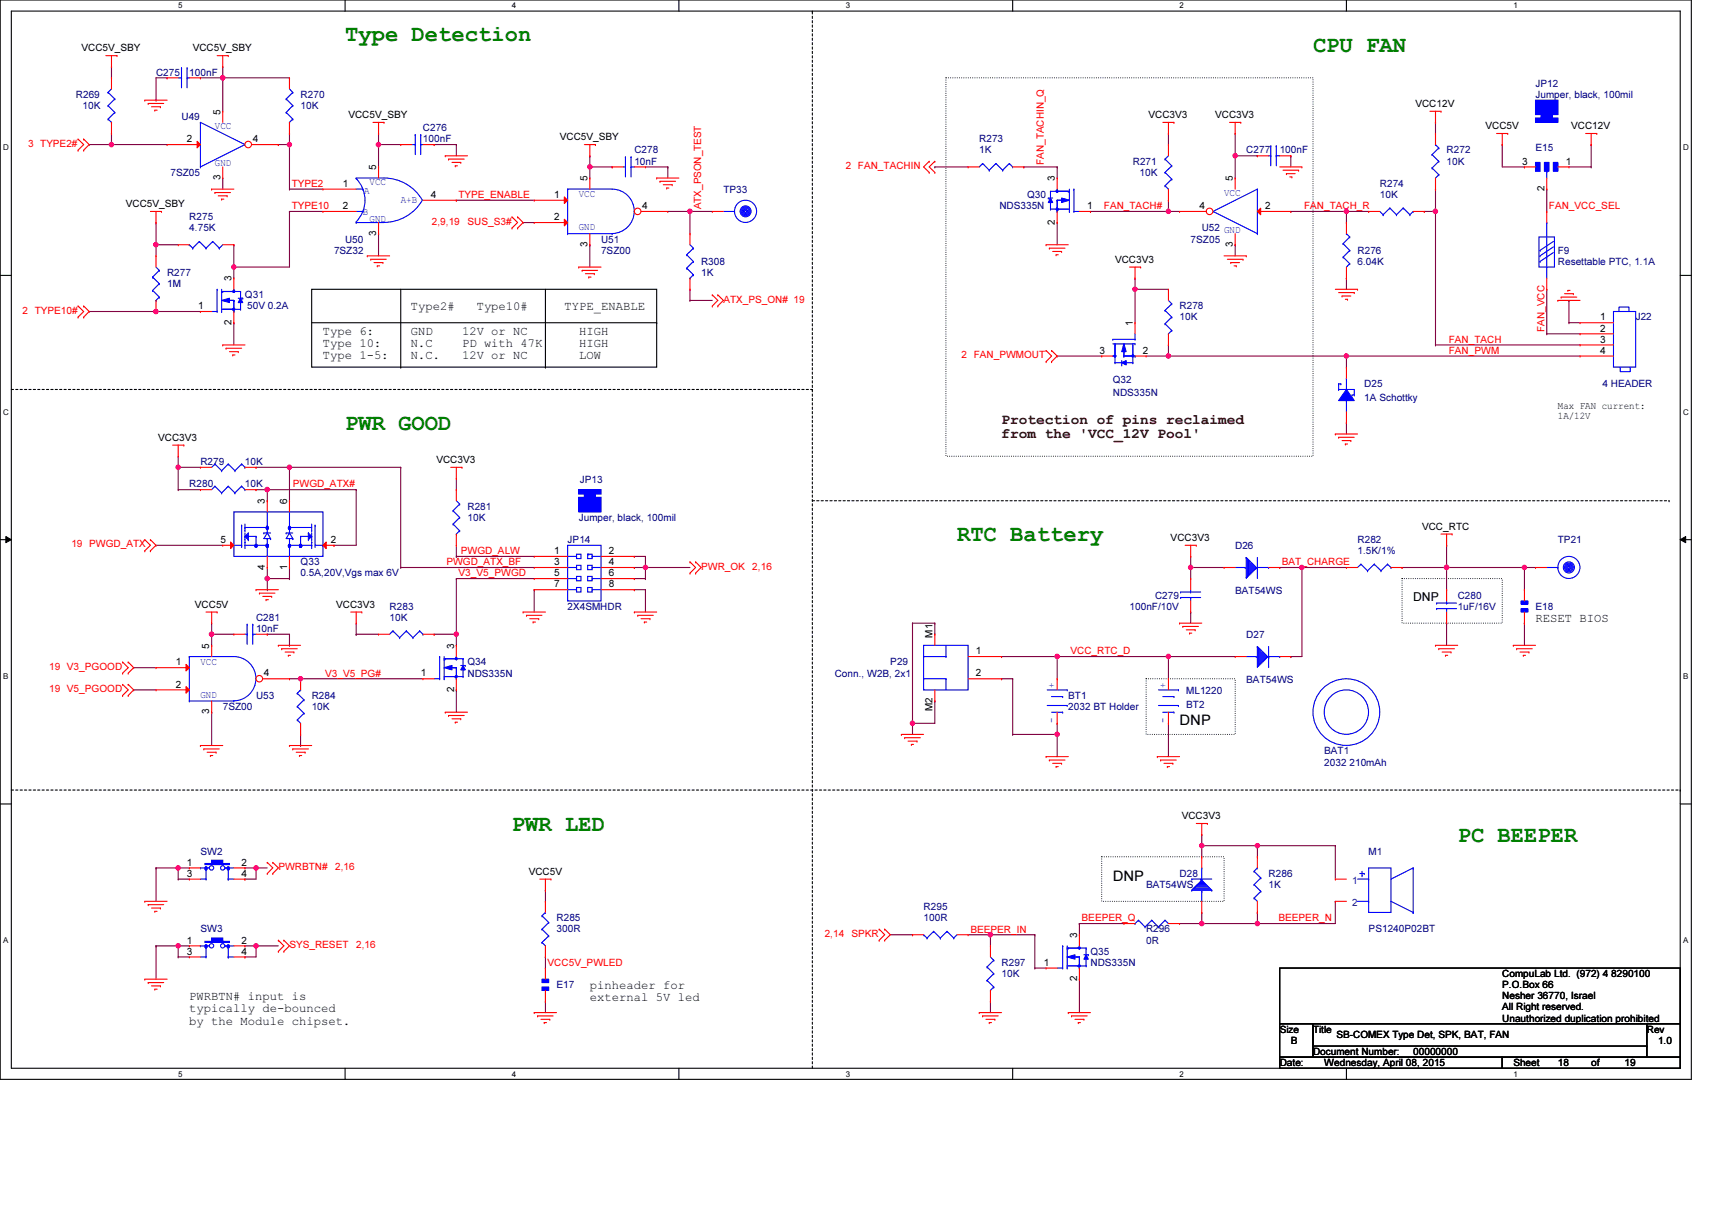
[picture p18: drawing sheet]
<svg xmlns="http://www.w3.org/2000/svg" width="297mm" height="210mm" viewBox="0 0 297 210" stroke-linecap="round" stroke-linejoin="round" font-family="sans-serif">
<defs><g id="words">
<g font-size="3.9" fill="#008000">
<text x="59.9" y="7">Type Detection</text>
<text x="227.8" y="9">CPU FAN</text>
<text x="59.9" y="74.6">PWR GOOD</text>
<text x="166" y="93.9">RTC Battery</text>
<text x="88.8" y="144.1">PWR LED</text>
<text x="252.9" y="146.1">PC BEEPER</text>
</g>
<g font-size="2.5" fill="#400000">
<text x="173.8" y="73.5">Protection of pins reclaimed</text>
<text x="173.8" y="76">from the 'VCC_12V Pool'</text>
</g>
<g font-size="2.5">
<text x="204.7" y="125.8">DNP</text>
<text x="193.1" y="152.8">DNP</text>
</g>
<g font-size="2.1">
<text x="71.3" y="53.8">Type2#</text>
<text x="82.7" y="53.8">Type10#</text>
<text x="98" y="53.8">TYPE_ENABLE</text>
<text x="56" y="58">Type 6:</text>
<text x="71.3" y="58">GND</text>
<text x="80.2" y="58">12V or NC</text>
<text x="100.5" y="58">HIGH</text>
<text x="56" y="60.2">Type 10:</text>
<text x="56" y="62.3">Type 1-5:</text>
<text x="71.3" y="60.2">N.C</text>
<text x="71.3" y="62.3">N.C.</text>
<text x="80.2" y="60.2">PD with 47K</text>
<text x="80.2" y="62.3">12V or NC</text>
<text x="100.5" y="60.2">HIGH</text>
<text x="100.5" y="62.3">LOW</text>
<text x="245.2" y="104.2">DNP</text>
<text x="266.4" y="107.9">RESET BIOS</text>
<text x="32.8" y="173.5">PWRBTN# input is</text>
<text x="102.3" y="171.6">pinheader for</text>
<text x="102.3" y="173.7">external 5V led</text>
<text x="32.8" y="175.6">typically de-bounced</text>
<text x="32.8" y="177.7">by the Module chipset.</text>
</g>
<g font-size="1.7">
<text x="14.1" y="8.9">VCC5V_SBY</text>
<text x="33.4" y="8.9">VCC5V_SBY</text>
<text x="38.2" y="19.9" transform="rotate(-90 38.2 19.9)">5</text>
<text x="60.4" y="20.5">VCC5V_SBY</text>
<text x="199.3" y="20.5">VCC3V3</text>
<text x="210.8" y="20.5">VCC3V3</text>
<text x="245.6" y="18.5">VCC12V</text>
<text x="257.7" y="22.4">VCC5V</text>
<text x="272.6" y="22.4">VCC12V</text>
<text x="32.4" y="24.7">2</text>
<text x="43.9" y="24.7">4</text>
<text x="65.3" y="29.5" transform="rotate(-90 65.3 29.5)">5</text>
<text x="97.1" y="24.3">VCC5V_SBY</text>
<text x="264.1" y="28.6">3</text>
<text x="271.7" y="28.6">1</text>
<text x="21.8" y="35.9">VCC5V_SBY</text>
<text x="38.2" y="31.3" transform="rotate(-90 38.2 31.3)">3</text>
<text x="59.5" y="32.4">1</text>
<text x="74.7" y="34.3">4</text>
<text x="96.2" y="34.3">1</text>
<text x="101.9" y="31.5" transform="rotate(-90 101.9 31.5)">5</text>
<text x="183" y="31.5" transform="rotate(-90 183 31.5)">3</text>
<text x="213.9" y="31.5" transform="rotate(-90 213.9 31.5)">5</text>
<text x="268" y="33.2" transform="rotate(-90 268 33.2)">2</text>
<text x="59.5" y="36.3">2</text>
<text x="65.3" y="40.9" transform="rotate(-90 65.3 40.9)">3</text>
<text x="96.2" y="38.2">2</text>
<text x="111.4" y="36.3">4</text>
<text x="183" y="39" transform="rotate(-90 183 39)">2</text>
<text x="188.6" y="36.3">1</text>
<text x="208.1" y="36.3">4</text>
<text x="219.5" y="36.3">2</text>
<text x="101.9" y="42.8" transform="rotate(-90 101.9 42.8)">3</text>
<text x="193.5" y="45.6">VCC3V3</text>
<text x="213.9" y="42.8" transform="rotate(-90 213.9 42.8)">3</text>
<text x="34.4" y="53.6">1</text>
<text x="40.2" y="48.8" transform="rotate(-90 40.2 48.8)">3</text>
<text x="40.2" y="56.3" transform="rotate(-90 40.2 56.3)">2</text>
<text x="196.5" y="56.6" transform="rotate(-90 196.5 56.6)">1</text>
<text x="277.6" y="55.6">1</text>
<text x="277.6" y="57.5">2</text>
<text x="277.6" y="59.4">3</text>
<text x="190.8" y="61.4">3</text>
<text x="198.3" y="61.4">2</text>
<text x="277.6" y="61.4">4</text>
<text x="270.3" y="70.9">Max FAN current:</text>
<text x="27.4" y="76.4">VCC3V3</text>
<text x="270.3" y="72.6">1A/12V</text>
<text x="75.7" y="80.3">VCC3V3</text>
<text x="46" y="87.4" transform="rotate(-90 46 87.4)">3</text>
<text x="49.8" y="87.4" transform="rotate(-90 49.8 87.4)">6</text>
<text x="38.2" y="94.2">5</text>
<text x="57.4" y="94.2">2</text>
<text x="203.1" y="93.8">VCC3V3</text>
<text x="246.7" y="91.9">VCC_RTC</text>
<text x="46" y="98.8" transform="rotate(-90 46 98.8)">4</text>
<text x="49.8" y="98.8" transform="rotate(-90 49.8 98.8)">1</text>
<text x="96.2" y="96.1">1</text>
<text x="96.2" y="98">3</text>
<text x="96.2" y="100">5</text>
<text x="96.2" y="101.9">7</text>
<text x="105.6" y="96.1">2</text>
<text x="105.6" y="98">4</text>
<text x="105.6" y="100">6</text>
<text x="105.6" y="101.9">8</text>
<text x="33.8" y="105.4">VCC5V</text>
<text x="58.3" y="105.4">VCC3V3</text>
<text x="36.3" y="112.5" transform="rotate(-90 36.3 112.5)">5</text>
<text x="78.8" y="112.5" transform="rotate(-90 78.8 112.5)">3</text>
<text x="161.8" y="110.6" transform="rotate(-90 161.8 110.6)">M1</text>
<text x="169.3" y="113.5">1</text>
<text x="30.5" y="115.4">1</text>
<text x="30.5" y="119.3">2</text>
<text x="45.8" y="117.3">4</text>
<text x="73" y="117.3">1</text>
<text x="169.3" y="117.3">2</text>
<text x="36.3" y="123.9" transform="rotate(-90 36.3 123.9)">3</text>
<text x="78.8" y="120.1" transform="rotate(-90 78.8 120.1)">2</text>
<text x="161.8" y="123.4" transform="rotate(-90 161.8 123.4)">M2</text>
<text x="205" y="142.1">VCC3V3</text>
<text x="32.4" y="152.1">3</text>
<text x="32.4" y="150.2">1</text>
<text x="41.9" y="152.1">4</text>
<text x="41.9" y="150.2">2</text>
<text x="91.7" y="151.7">VCC5V</text>
<text x="32.4" y="165.6">3</text>
<text x="32.4" y="163.7">1</text>
<text x="41.9" y="165.6">4</text>
<text x="41.9" y="163.7">2</text>
<text x="181.1" y="167.5">1</text>
<text x="186.9" y="162.7" transform="rotate(-90 186.9 162.7)">3</text>
<text x="186.9" y="170.2" transform="rotate(-90 186.9 170.2)">2</text>
<text x="260.6" y="169.5">CompuLab Ltd. (972) 4 8290100</text>
<text x="260.6" y="171.4">P.O.Box 66</text>
<text x="260.6" y="173.4">Nesher 36770, Israel</text>
<text x="222" y="179.1">Size</text>
<text x="227.8" y="179.1">Title</text>
<text x="260.6" y="175.3">All Right reserved.</text>
<text x="260.6" y="177.2">Unauthorized duplication prohibited</text>
<text x="285.7" y="179.1">Rev</text>
<text x="222" y="184.9">Date:</text>
<text x="224" y="181.1">B</text>
<text x="227.8" y="183">Document Number:</text>
<text x="229.8" y="184.9">Wednesday, April 08, 2015</text>
<text x="231.9" y="180.1">SB-COMEX Type Det, SPK, BAT, FAN</text>
<text x="245.2" y="183">00000000</text>
<text x="262.6" y="184.9">Sheet</text>
<text x="270.3" y="184.9">18</text>
<text x="276.1" y="184.9">of</text>
<text x="281.9" y="184.9">19</text>
<text x="287.7" y="181.1">1.0</text>
</g>
<g font-size="1.7" fill="#000080">
<text x="13.2" y="17">R269</text>
<text x="27.1" y="13.1">C275</text>
<text x="32.8" y="13.1">100nF</text>
<text x="52.2" y="17">R270</text>
<text x="266.4" y="15">JP12</text>
<text x="266.4" y="17">Jumper, black, 100mil</text>
<text x="14.3" y="18.9">10K</text>
<text x="31.5" y="20.8">U49</text>
<text x="52.2" y="18.9">10K</text>
<text x="73.4" y="22.8">C276</text>
<text x="73.4" y="24.7">100nF</text>
<text x="110.1" y="26.6">C278</text>
<text x="110.1" y="28.6">10nF</text>
<text x="169.9" y="24.7">R273</text>
<text x="169.9" y="26.6">1K</text>
<text x="196.6" y="28.6">R271</text>
<text x="216.2" y="26.6">C277</text>
<text x="222" y="26.6">100nF</text>
<text x="251" y="26.6">R272</text>
<text x="251" y="28.6">10K</text>
<text x="266.4" y="26.2">E15</text>
<text x="29.6" y="30.5">7SZ05</text>
<text x="125.5" y="33.4">TP33</text>
<text x="178.2" y="34.4">Q30</text>
<text x="197.7" y="30.5">10K</text>
<text x="239.4" y="32.4">R274</text>
<text x="239.4" y="34.4">10K</text>
<text x="32.8" y="38.2">R275</text>
<text x="32.8" y="40.2">4.75K</text>
<text x="173.4" y="36.3">NDS335N</text>
<text x="208.5" y="40.2">U52 GND</text>
<text x="29" y="47.9">R277</text>
<text x="58" y="44">7SZ32</text>
<text x="59.9" y="42.1">U50</text>
<text x="104.3" y="42.1">U51</text>
<text x="104.3" y="44">7SZ00</text>
<text x="121.6" y="45.9">R308</text>
<text x="121.6" y="47.9">1K</text>
<text x="206.6" y="42.1">7SZ05</text>
<text x="235.5" y="44">R276</text>
<text x="235.5" y="45.9">6.04K</text>
<text x="270.3" y="44">F9</text>
<text x="270.3" y="45.9">Resettable PTC, 1.1A</text>
<text x="29" y="49.8">1M</text>
<text x="42.5" y="51.7">Q31</text>
<text x="42.9" y="53.7">50V 0.2A</text>
<text x="204.7" y="53.7">R278</text>
<text x="204.7" y="55.6">10K</text>
<text x="283.8" y="55.6">J22</text>
<text x="193.1" y="66.4">Q32</text>
<text x="193.1" y="68.7">NDS335N</text>
<text x="236.7" y="67.2">D25</text>
<text x="236.7" y="69.5">1A Schottky</text>
<text x="278" y="67.2">4 HEADER</text>
<text x="34.8" y="80.7">R279</text>
<text x="42.5" y="80.7">10K</text>
<text x="100.6" y="83.8">JP13</text>
<text x="32.8" y="84.5">R280</text>
<text x="42.5" y="84.5">10K</text>
<text x="81.1" y="88.4">R281</text>
<text x="81.1" y="90.3">10K</text>
<text x="98.5" y="94.2">JP14</text>
<text x="100.4" y="90.3">Jumper, black, 100mil</text>
<text x="214.3" y="95.2">D26</text>
<text x="235.5" y="94.2">R282</text>
<text x="270.3" y="94.2">TP21</text>
<text x="52.2" y="98.1">Q33</text>
<text x="52.2" y="100">0.5A,20V,Vgs max 6V</text>
<text x="235.5" y="96.1">1.5K/1%</text>
<text x="44.4" y="107.7">C281</text>
<text x="67.6" y="105.8">R283</text>
<text x="67.6" y="107.7">10K</text>
<text x="98.5" y="105.8">2X4SMHDR</text>
<text x="196" y="105.8">100nF/10V</text>
<text x="200.4" y="103.8">C279</text>
<text x="214.3" y="103.1">BAT54WS</text>
<text x="252.9" y="103.8">C280</text>
<text x="252.9" y="105.8">1uF/16V</text>
<text x="266.4" y="105.8">E18</text>
<text x="44.4" y="109.6">10nF</text>
<text x="216.2" y="110.6">D27</text>
<text x="81.1" y="115.4">Q34</text>
<text x="81.1" y="117.4">NDS335N</text>
<text x="144.8" y="117.4">Conn., W2B, 2x1</text>
<text x="154.5" y="115.4">P29</text>
<text x="216.2" y="118.5">BAT54WS</text>
<text x="38.6" y="123.1">7SZ00</text>
<text x="44.4" y="121.2">U53</text>
<text x="54.1" y="121.2">R284</text>
<text x="54.1" y="123.1">10K</text>
<text x="185.4" y="121.2">BT1</text>
<text x="185.4" y="123.1">2032 BT Holder</text>
<text x="205.8" y="122.8">BT2</text>
<text x="205.8" y="120.5">ML1220</text>
<text x="229.8" y="130.9">BAT1</text>
<text x="229.8" y="132.8">2032 210mAh</text>
<text x="34.8" y="148.3">SW2</text>
<text x="237.5" y="148.3">M1</text>
<text x="198.9" y="154.1">BAT54WS</text>
<text x="204.7" y="152.1">D28</text>
<text x="220.1" y="152.1">R286</text>
<text x="220.1" y="154.1">1K</text>
<text x="34.8" y="161.8">SW3</text>
<text x="96.6" y="159.8">R285</text>
<text x="96.6" y="161.8">300R</text>
<text x="160.2" y="157.9">R295</text>
<text x="160.2" y="159.8">100R</text>
<text x="198.9" y="161.8">R296</text>
<text x="237.5" y="161.8">PS1240P02BT</text>
<text x="173.8" y="167.6">R297</text>
<text x="189.2" y="165.6">Q35</text>
<text x="189.2" y="167.6">NDS335N</text>
<text x="198.9" y="163.7">0R</text>
<text x="96.6" y="171.4">E17</text>
<text x="173.8" y="169.5">10K</text>
</g>
<g font-size="1.7" fill="#00f">
<text x="37.3" y="22.4">VCC</text>
<text x="37.3" y="28.8">GND</text>
<text x="63.2" y="33.6">A</text>
<text x="64.1" y="32.1">VCC</text>
<text x="69.5" y="35.2">A+B</text>
<text x="100.4" y="34.2">VCC</text>
<text x="212.4" y="34">VCC</text>
<text x="63" y="37.3">B</text>
<text x="64.1" y="38.4">GND</text>
<text x="100.4" y="40">GND</text>
<text x="34.8" y="115.3">VCC</text>
<text x="183" y="119.3" transform="rotate(-90 183 119.3)">+</text>
<text x="202.3" y="119.3" transform="rotate(-90 202.3 119.3)">+</text>
<text x="34.8" y="121.1">GND</text>
<text x="183" y="125.5" transform="rotate(-90 183 125.5)">-</text>
<text x="202.3" y="125.5" transform="rotate(-90 202.3 125.5)">-</text>
</g>
<g font-size="1.7" fill="#f00">
<text x="4.9" y="25.5">3 TYPE2#</text>
<text x="146.7" y="29.3">2 FAN_TACHIN</text>
<text x="181.1" y="28.6" transform="rotate(-90 181.1 28.6)">FAN_TACHIN_Q</text>
<text x="50.6" y="32.4">TYPE2</text>
<text x="79.6" y="34.4">TYPE_ENABLE</text>
<text x="50.6" y="36.3">TYPE10</text>
<text x="74.9" y="39">2,9,19</text>
<text x="81.1" y="39">SUS_S3#</text>
<text x="121.7" y="36.3" transform="rotate(-90 121.7 36.3)">ATX_PSON_TEST</text>
<text x="191.5" y="36.3">FAN_TACH#</text>
<text x="226.3" y="36.3">FAN_TACH_R</text>
<text x="268.8" y="36.3">FAN_VCC_SEL</text>
<text x="125.5" y="52.5">ATX_PS_ON# 19</text>
<text x="3.9" y="54.4">2 TYPE10#</text>
<text x="251.4" y="59.5">FAN_TACH</text>
<text x="268" y="57.5" transform="rotate(-90 268 57.5)">FAN_VCC</text>
<text x="166.8" y="62.1">2 FAN_PWMOUT</text>
<text x="251.4" y="61.4">FAN_PWM</text>
<text x="50.8" y="84.6">PWGD_ATX#</text>
<text x="12.4" y="95">19 PWGD_ATX</text>
<text x="77.4" y="98.1">PWGD_ATX_BF</text>
<text x="79.6" y="100">V3_V5_PWGD</text>
<text x="79.9" y="96.1">PWGD_ALW</text>
<text x="121.6" y="98.8">PWR_OK</text>
<text x="130.5" y="98.8">2,16</text>
<text x="222.4" y="98.1">BAT_CHARGE</text>
<text x="185.7" y="113.5">VCC_RTC_D</text>
<text x="8.5" y="116.2">19 V3_PGOOD</text>
<text x="56.4" y="117.4">V3_V5_PG#</text>
<text x="8.5" y="120.1">19 V5_PGOOD</text>
<text x="48.3" y="151">PWRBTN#</text>
<text x="58.1" y="151">2,16</text>
<text x="168.4" y="161.8">BEEPER_IN</text>
<text x="187.7" y="159.8">BEEPER_Q</text>
<text x="221.8" y="159.8">BEEPER_N</text>
<text x="50.2" y="164.5">SYS_RESET</text>
<text x="61.8" y="164.5">2,16</text>
<text x="95" y="167.6">VCC5V_PWLED</text>
<text x="143.1" y="162.5">2,14</text>
<text x="147.7" y="162.5">SPKR</text>
</g>
<g font-size="1.7" fill="#004080">
<text x="234.6" y="153.3">1</text>
<text x="234.6" y="157.1">2</text>
</g>
<g font-size="1.4">
<text x="30.9" y="1.5">5</text>
<text x="88.8" y="1.5">4</text>
<text x="146.7" y="1.5">3</text>
<text x="204.7" y="1.5">2</text>
<text x="262.6" y="1.5">1</text>
<text x=".5" y="26.1">D</text>
<text x="292" y="26.1">D</text>
<text x=".5" y="71.9">C</text>
<text x="292" y="71.9">C</text>
<text x=".5" y="117.8">B</text>
<text x="292" y="117.8">B</text>
<text x=".5" y="163.6">A</text>
<text x="292" y="163.6">A</text>
<text x="30.9" y="186.8">5</text>
<text x="88.8" y="186.8">4</text>
<text x="146.7" y="186.8">3</text>
<text x="204.7" y="186.8">2</text>
<text x="262.6" y="186.8">1</text>
</g>
</g></defs>
<path d="M0 0h293.5v187.2h-293.5zM2 1.9h289.5v183.4h-289.5z" fill="none" stroke="#000" stroke-width=".19"/>
<g fill="#fff">
<path d="M30.9 .2h.8v1.6h-.8z"/>
<path d="M30.9 185.5h.8v1.6h-.8z"/>
</g>
<path d="M59.9 0v1.9M59.9 185.3v1.9" fill="none" stroke="#000" stroke-width=".19"/>
<g fill="#fff">
<path d="M88.8 .2h.8v1.6h-.8z"/>
<path d="M88.8 185.5h.8v1.6h-.8z"/>
</g>
<path d="M117.8 0v1.9M117.8 185.3v1.9" fill="none" stroke="#000" stroke-width=".19"/>
<g fill="#fff">
<path d="M146.7 .2h.8v1.6h-.8z"/>
<path d="M146.7 185.5h.8v1.6h-.8z"/>
</g>
<path d="M175.7 0v1.9M175.7 185.3v1.9" fill="none" stroke="#000" stroke-width=".19"/>
<g fill="#fff">
<path d="M204.7 .2h.7v1.6h-.7z"/>
<path d="M204.7 185.5h.7v1.6h-.7z"/>
</g>
<path d="M233.6 0v1.9M233.6 185.3v1.9" fill="none" stroke="#000" stroke-width=".19"/>
<g fill="#fff">
<path d="M262.6 .2h.7v1.6h-.7z"/>
<path d="M262.6 185.5h.7v1.6h-.7z"/>
<path d="M.5 24.8h1v1.6h-1z"/>
<path d="M292 24.8h1v1.6h-1z"/>
<path d="M.5 70.7h1v1.5h-1z"/>
<path d="M292 70.7h1v1.5h-1z"/>
</g>
<path d="M0 47.8h2M291.5 47.8h2" fill="none" stroke="#000" stroke-width=".19"/>
<g fill="#fff">
<path d="M.5 116.5h.9v1.6h-.9z"/>
<path d="M292 116.5h.9v1.6h-.9z"/>
</g>
<path d="M0 93.6h2M291.5 93.6h2" fill="none" stroke="#000" stroke-width=".19"/>
<path d="M1 93.1l1 .5-1 .5zM291.5 93.6l1-.5v1z" fill="#000"/>
<path d="M1 93.1l1 .5-1 .5zM291.5 93.6l1-.5v1z" fill="none" stroke="#000" stroke-width=".17"/>
<g fill="#fff">
<path d="M.5 162.4h.9v1.5h-.9z"/>
<path d="M292 162.4h.9v1.5h-.9z"/>
</g>
<path d="M54.1 50.2h59.8v13.5h-59.8zM54.1 56h59.8M69.5 50.2v13.5M94.6 50.2v13.5M113.9 56h.1M69.5 63.7h.1M94.6 63.7h.1M0 139.5h2M291.5 139.5h2" fill="none" stroke="#000" stroke-width=".19"/>
<path d="M164.1 13.5h63.7v65.6h-63.7zM198.9 117.8h15.4v9.6h-15.4zM243.3 100.4h17.3v7.7h-17.3zM191.2 148.6h21.2v7.8h-21.2z" fill="none" stroke="#000" stroke-width=".19" stroke-dasharray="0 .4"/>
<path d="M140.9 1.9h.1M2 67.6h138.9M140.9 67.6h.1M140.9 86.9h148.7M289.6 86.9h.1M2 137.1h289.5M291.5 137.1h.1M140.9 185.3v-183.4" fill="none" stroke="#000" stroke-width=".19" stroke-dasharray=".4 .4"/>
<g fill="none" stroke="#800040" stroke-width=".19">
<path d="M90.8 38.6h.1M90.8 38.6h1.9M69.5 98.4h.1M69.5 98.4h23.2M79.2 96.5h.1M79.2 94.6v1.9M79.2 96.5h13.5M23.2 115.8h.1M23.2 119.7h.1M23.2 115.8h3.9M23.2 119.7h3.9M36.7 112h.1"/>
<path d="M36.7 110h.1M36.7 110v2M36.7 110h3.9M79.2 100.4h.1M79.2 100.4h13.5M36.7 123.5h.1M36.7 123.5v5.8"/>
</g>
<circle cx="36.7" cy="110" r=".38" fill="#f0f"/>
<circle cx="36.7" cy="110" r=".38" fill="none" stroke="#f0f" stroke-width=".19"/>
<g fill="none" stroke="#800040" stroke-width=".19">
<path d="M50.2 23.2h.1M50.2 23.2v1.9M27.1 94.6h.1M27.1 94.6h11.5M58 94.6h.1M58 94.6h3.8M112 98.4h.1M112 98.4v2M112 98.4h7.7M46.4 110h.1M46.4 110h3.8v2M50.2 112h.1"/>
<path d="M112 100.4h.1"/>
</g>
<circle cx="112" cy="98.4" r=".38" fill="#f0f"/>
<circle cx="112" cy="98.4" r=".38" fill="none" stroke="#f0f" stroke-width=".19"/>
<path d="M46.4 98.4v2M50.2 98.4v2M110.1 98.4h.1M110.1 98.4h1.9M46.4 100.4h.1M46.4 100.4h3.8M50.2 100.4h.1M110.1 100.4h.1M110.1 100.4h1.9" fill="none" stroke="#800040" stroke-width=".19"/>
<circle cx="46.4" cy="100.4" r=".38" fill="#f0f"/>
<circle cx="46.4" cy="100.4" r=".38" fill="none" stroke="#f0f" stroke-width=".19"/>
<path d="M46.4 86.9h.1M46.4 84.9h.1M46.4 84.9v2M46.4 84.9h15.4" fill="none" stroke="#800040" stroke-width=".19"/>
<circle cx="46.4" cy="84.9" r=".38" fill="#f0f"/>
<circle cx="46.4" cy="84.9" r=".38" fill="none" stroke="#f0f" stroke-width=".19"/>
<path d="M50.2 81.1h.1M50.2 81.1v5.8M50.2 81.1h19.3M61.8 84.9h.1M61.8 84.9v9.7" fill="none" stroke="#800040" stroke-width=".19"/>
<circle cx="50.2" cy="81.1" r=".38" fill="#f0f"/>
<circle cx="50.2" cy="81.1" r=".38" fill="none" stroke="#f0f" stroke-width=".19"/>
<path d="M30.9 81.1h.1M30.9 81.1h3.9M30.9 81.1v3.8M69.5 81.1h.1M69.5 81.1v17.3" fill="none" stroke="#800040" stroke-width=".19"/>
<circle cx="30.9" cy="81.1" r=".38" fill="#f0f"/>
<circle cx="30.9" cy="81.1" r=".38" fill="none" stroke="#f0f" stroke-width=".19"/>
<path d="M34.8 13.5h.1M34.8 13.5h3.8M38.6 13.5h.1M38.6 13.5v5.8M19.3 25.1h.1M19.3 25.1h9.7M30.9 84.9h.1M30.9 84.9h3.9" fill="none" stroke="#800040" stroke-width=".19"/>
<circle cx="38.6" cy="13.5" r=".38" fill="#f0f"/>
<circle cx="38.6" cy="13.5" r=".38" fill="none" stroke="#f0f" stroke-width=".19"/>
<path d="M38.6 30.9h.1M38.6 30.9v1.9M50.2 25.1h.1M50.2 25.1v7.7" fill="none" stroke="#800040" stroke-width=".19"/>
<circle cx="50.2" cy="25.1" r=".38" fill="#f0f"/>
<circle cx="50.2" cy="25.1" r=".38" fill="none" stroke="#f0f" stroke-width=".19"/>
<path d="M19.3 11.6h.1M19.3 11.6v1.9M19.3 23.2h.1M19.3 23.2v1.9" fill="none" stroke="#800040" stroke-width=".19"/>
<circle cx="19.3" cy="25.1" r=".38" fill="#f0f"/>
<circle cx="19.3" cy="25.1" r=".38" fill="none" stroke="#f0f" stroke-width=".19"/>
<path d="M15.5 25.1h.1M15.5 25.1h3.8M27.1 54h.1M27.1 54h7.7M40.6 56h.1M40.6 56v3.8" fill="none" stroke="#800040" stroke-width=".19"/>
<circle cx="27" cy="54" r=".38" fill="#f0f"/>
<circle cx="27" cy="54" r=".38" fill="none" stroke="#f0f" stroke-width=".19"/>
<path d="M40.6 46.3h.1M40.6 46.3h9.6" fill="none" stroke="#800040" stroke-width=".19"/>
<circle cx="40.6" cy="46.3" r=".38" fill="#f0f"/>
<circle cx="40.6" cy="46.3" r=".38" fill="none" stroke="#f0f" stroke-width=".19"/>
<path d="M27.1 42.5h.1M27.1 42.5v1.9M40.6 46.3h.1M40.6 46.3v2" fill="none" stroke="#800040" stroke-width=".19"/>
<circle cx="27.1" cy="42.4" r=".38" fill="#f0f"/>
<circle cx="27.1" cy="42.4" r=".38" fill="none" stroke="#f0f" stroke-width=".19"/>
<g fill="none" stroke="#800040" stroke-width=".19">
<path d="M27.1 38.6h.1M27.1 38.6v3.9M65.7 25.1h.1M65.7 25.1h3.8M65.7 25.1v3.9M75.3 25.1h.1M75.3 25.1h3.9M79.2 25.1h.1M79.2 25.1v1.9M27.1 42.5h.1M27.1 42.5h3.8M40.6 42.5h.1"/>
<path d="M40.6 42.5v3.8"/>
</g>
<circle cx="65.7" cy="25.1" r=".38" fill="#f0f"/>
<circle cx="65.7" cy="25.1" r=".38" fill="none" stroke="#f0f" stroke-width=".19"/>
<path d="M38.6 13.5h.1M38.6 13.5h11.6M65.7 40.5h.1M65.7 40.5v3.9" fill="none" stroke="#800040" stroke-width=".19"/>
<circle cx="38.6" cy="13.5" r=".38" fill="#f0f"/>
<circle cx="38.6" cy="13.5" r=".38" fill="none" stroke="#f0f" stroke-width=".19"/>
<path d="M38.6 11.6h.1M38.6 11.6v1.9M50.2 32.8h.1M50.2 36.7h.1M50.2 32.8h5.8M50.2 36.7v9.6M50.2 36.7h5.8M102.3 29h.1M102.3 29v1.9M102.3 42.5h.1M102.3 42.5v3.8" fill="none" stroke="#800040" stroke-width=".19"/>
<circle cx="102.3" cy="28.9" r=".38" fill="#f0f"/>
<circle cx="102.3" cy="28.9" r=".38" fill="none" stroke="#f0f" stroke-width=".19"/>
<g fill="none" stroke="#800040" stroke-width=".19">
<path d="M48.3 25.1h.1M48.3 25.1h1.9M79.2 34.7h.1M79.2 34.7h13.5M102.3 27h.1M102.3 27v2h3.9M106.2 29h.1M112 29h3.9M115.9 29h.1M115.9 29v1.9M15.5 54h.1M15.5 54h11.6"/>
<path d="M30.9 79.1v2M30.9 81.1h.1M44.4 81.1h.1M44.4 81.1h5.8M79.2 84.9h.1M79.2 83v1.9M218.2 160.2h.1M218.2 160.2h13.5"/>
</g>
<circle cx="218.2" cy="160.2" r=".38" fill="#f0f"/>
<circle cx="218.2" cy="160.2" r=".38" fill="none" stroke="#f0f" stroke-width=".19"/>
<path d="M208.5 158.3h.1M208.5 146.7h.1M208.5 146.7v1.9M208.5 158.3v1.9M218.2 146.7h.1M218.2 146.7h13.5" fill="none" stroke="#800040" stroke-width=".19"/>
<circle cx="218.2" cy="146.7" r=".38" fill="#f0f"/>
<circle cx="218.2" cy="146.7" r=".38" fill="none" stroke="#f0f" stroke-width=".19"/>
<path d="M183.4 113.9h.1M183.4 113.9v3.9M208.5 144.8h.1M208.5 144.8v1.9M231.7 146.7h.1M231.7 156.4h.1M231.7 146.7v5.8M231.7 156.4v3.8" fill="none" stroke="#800040" stroke-width=".19"/>
<circle cx="183.4" cy="113.9" r=".38" fill="#f0f"/>
<circle cx="183.4" cy="113.9" r=".38" fill="none" stroke="#f0f" stroke-width=".19"/>
<path d="M173.8 117.8h.1M173.8 117.8h1.9M175.7 117.8h.1M175.7 117.8v9.6M202.7 113.9h.1M202.7 113.9h11.6M158.3 125.5h.1M158.3 125.5v1.9M183.4 127.4h.1M183.4 127.4v3.9" fill="none" stroke="#800040" stroke-width=".19"/>
<circle cx="158.3" cy="125.5" r=".38" fill="#f0f"/>
<circle cx="158.3" cy="125.5" r=".38" fill="none" stroke="#f0f" stroke-width=".19"/>
<path d="M206.6 98.4h.1M206.6 98.4h5.8M206.6 98.4v2M225.9 98.4h.1M225.9 98.4v15.5h-1.9M158.3 108.1h.1M158.3 108.1h3.9M162.2 108.1h.1M162.2 108.1v1.9M224 113.9h.1M162.2 121.6h.1M162.2 121.6v3.9" fill="none" stroke="#800040" stroke-width=".19"/>
<circle cx="206.6" cy="98.4" r=".38" fill="#f0f"/>
<circle cx="206.6" cy="98.4" r=".38" fill="none" stroke="#f0f" stroke-width=".19"/>
<path d="M214.3 27h.1M214.3 27h3.9M214.3 27v3.9M218.2 27h.1M224 27h.1M224 27v2M173.8 113.9h.1M173.8 113.9h9.6M206.6 106.2h.1M206.6 106.2v1.9" fill="none" stroke="#800040" stroke-width=".19"/>
<circle cx="214.3" cy="27" r=".38" fill="#f0f"/>
<circle cx="214.3" cy="27" r=".38" fill="none" stroke="#f0f" stroke-width=".19"/>
<path d="M202.7 34.7h.1M202.7 23.2h.1M202.7 36.7h.1M202.7 23.2v1.9M202.7 34.7v2M202.7 36.7h2M214.3 42.5h.1M214.3 42.5v1.9" fill="none" stroke="#800040" stroke-width=".19"/>
<circle cx="202.7" cy="36.7" r=".38" fill="#f0f"/>
<circle cx="202.7" cy="36.7" r=".38" fill="none" stroke="#f0f" stroke-width=".19"/>
<path d="M183.4 61.8h.1M183.4 61.8h7.8M233.6 61.8h.1M233.6 61.8h40.5" fill="none" stroke="#800040" stroke-width=".19"/>
<circle cx="233.6" cy="61.8" r=".38" fill="#f0f"/>
<circle cx="233.6" cy="61.8" r=".38" fill="none" stroke="#f0f" stroke-width=".19"/>
<path d="M162.2 29h.1M162.2 29h5.8M177.6 29h.1M177.6 29h5.8M183.4 29h.1M183.4 38.6h.1M183.4 29v1.9M183.4 38.6v3.9M224 36.7h.1M224 36.7h9.6M233.6 36.7h.1M233.6 36.7v1.9" fill="none" stroke="#800040" stroke-width=".19"/>
<circle cx="233.6" cy="36.7" r=".38" fill="#f0f"/>
<circle cx="233.6" cy="36.7" r=".38" fill="none" stroke="#f0f" stroke-width=".19"/>
<g fill="none" stroke="#800040" stroke-width=".19">
<path d="M214.3 23.2h.1M214.3 23.2v3.8M249.1 21.2h.1M249.1 36.7h.1M249.1 21.2v2M249.1 36.7v23.1M233.6 48.3h.1M233.6 48.3v1.9M249.1 59.8h.1M249.1 59.8h25M268.4 57.9h.1M268.4 57.9h5.7"/>
<path d="M272.2 56h.1M272.2 52.1h.1M272.2 56h1.9M272.2 52.1v3.9M233.6 61.8h.1M233.6 73.3h.1M233.6 61.8v1.9M233.6 73.3v2"/>
</g>
<circle cx="249" cy="36.7" r=".38" fill="#f0f"/>
<circle cx="249" cy="36.7" r=".38" fill="none" stroke="#f0f" stroke-width=".19"/>
<g fill="none" stroke="#800040" stroke-width=".19">
<path d="M247.1 36.7h.1M247.1 36.7h2M154.5 162.2h3.8M158.3 162.2h.1M171.8 162.2h.1M171.8 173.7h.1M171.8 162.2v1.9M171.8 173.7v2M171.8 162.2h7.8M187.3 169.9h.1M187.3 160.2h.1M187.3 160.2v2"/>
<path d="M187.3 169.9v5.8"/>
</g>
<circle cx="171.8" cy="162.1" r=".38" fill="#f0f"/>
<circle cx="171.8" cy="162.1" r=".38" fill="none" stroke="#f0f" stroke-width=".19"/>
<g fill="none" stroke="#800040" stroke-width=".19">
<path d="M44.4 84.9h.1M44.4 84.9h2M36.7 110h.1M36.7 108.1v1.9M27.1 150.6h.1M27.1 150.6v5.8M27.1 150.6h5.7M30.9 150.6h.1M30.9 152.5h.1M30.9 152.5h1.9M30.9 150.6v1.9M27.1 164.1h.1"/>
<path d="M27.1 164.1v5.8M27.1 164.1h5.7M30.9 164.1h.1M44.4 164.1h.1M44.4 164.1h3.9M94.6 173.7h.1M94.6 173.7v2M187.3 160.2h.1M187.3 160.2h7.7M204.7 160.2h3.8M208.5 160.2h.1"/>
</g>
<circle cx="30.9" cy="150.6" r=".38" fill="#f0f"/>
<circle cx="30.9" cy="150.6" r=".38" fill="none" stroke="#f0f" stroke-width=".19"/>
<path d="M42.5 152.5h.1M44.4 150.6h.1M44.4 150.6v1.9h-1.9" fill="none" stroke="#800040" stroke-width=".19"/>
<circle cx="44.4" cy="150.6" r=".38" fill="#f0f"/>
<circle cx="44.4" cy="150.6" r=".38" fill="none" stroke="#f0f" stroke-width=".19"/>
<path d="M42.5 150.6h.1M42.5 150.6h1.9M30.9 166h.1M30.9 164.1h.1M30.9 166h1.9M30.9 164.1v1.9" fill="none" stroke="#800040" stroke-width=".19"/>
<circle cx="30.9" cy="164.1" r=".38" fill="#f0f"/>
<circle cx="30.9" cy="164.1" r=".38" fill="none" stroke="#f0f" stroke-width=".19"/>
<path d="M42.5 166h.1M44.4 164.1h.1M44.4 164.1v1.9h-1.9" fill="none" stroke="#800040" stroke-width=".19"/>
<circle cx="44.4" cy="164.1" r=".38" fill="#f0f"/>
<circle cx="44.4" cy="164.1" r=".38" fill="none" stroke="#f0f" stroke-width=".19"/>
<path d="M52.2 117.8h.1M52.2 117.8h21.2M42.5 164.1h.1M42.5 164.1h1.9" fill="none" stroke="#800040" stroke-width=".19"/>
<circle cx="52.1" cy="117.7" r=".38" fill="#f0f"/>
<circle cx="52.1" cy="117.7" r=".38" fill="none" stroke="#f0f" stroke-width=".19"/>
<g fill="none" stroke="#800040" stroke-width=".19">
<path d="M50.2 117.8h.1M50.2 117.8h2M61.8 110h.1M61.8 108.1v1.9M61.8 110h3.9M75.3 110h.1M75.3 110h3.9M79.2 119.7h.1M79.2 110h.1M79.2 100.4v9.6M79.2 119.7v3.8M52.2 129.3h.1"/>
<path d="M52.2 127.4v1.9"/>
</g>
<circle cx="79.2" cy="110" r=".38" fill="#f0f"/>
<circle cx="79.2" cy="110" r=".38" fill="none" stroke="#f0f" stroke-width=".19"/>
<path d="M189.2 36.7h.1M189.2 36.7h13.5M249.1 32.8h.1M249.1 32.8v3.9M208.5 146.7h.1M208.5 146.7h9.7M218.2 146.7h.1M218.2 146.7v1.9" fill="none" stroke="#800040" stroke-width=".19"/>
<circle cx="208.5" cy="146.7" r=".38" fill="#f0f"/>
<circle cx="208.5" cy="146.7" r=".38" fill="none" stroke="#f0f" stroke-width=".19"/>
<path d="M218.2 158.3h.1M218.2 158.3v1.9h-9.7M208.5 160.2h.1" fill="none" stroke="#800040" stroke-width=".19"/>
<circle cx="208.5" cy="160.2" r=".38" fill="#f0f"/>
<circle cx="208.5" cy="160.2" r=".38" fill="none" stroke="#f0f" stroke-width=".19"/>
<g fill="none" stroke="#800040" stroke-width=".19">
<path d="M65.7 23.2h.1M65.7 23.2v1.9M260.6 25.1h.1M260.6 25.1v3.9h3.9M264.5 29h.1M268.4 32.8h.1M268.4 32.8v3.9M272.2 29h3.9M276.1 29h.1M276.1 25.1h.1M276.1 25.1v3.9M268.4 50.2h.1"/>
<path d="M268.4 50.2v7.7M206.6 96.5h.1M206.6 96.5v1.9M251 98.4h.1M251 98.4v3.9M44.4 150.6h.1M44.4 150.6h2M94.6 154.4h.1M94.6 154.4v2M94.6 166h.1M94.6 166v1.9M168 162.2h3.8"/>
<path d="M171.8 162.2h.1M179.6 162.2h.1M179.6 167.9h.1M179.6 162.2v5.7M179.6 167.9h1.9"/>
</g>
<circle cx="251" cy="98.4" r=".38" fill="#f0f"/>
<circle cx="251" cy="98.4" r=".38" fill="none" stroke="#f0f" stroke-width=".19"/>
<path d="M251 94.6h.1M251 94.6v3.8M264.5 98.4h.1M264.5 98.4h1.9M251 108.1h.1M251 108.1v3.9" fill="none" stroke="#800040" stroke-width=".19"/>
<circle cx="264.5" cy="98.4" r=".38" fill="#f0f"/>
<circle cx="264.5" cy="98.4" r=".38" fill="none" stroke="#f0f" stroke-width=".19"/>
<path d="M27.1 17.4h.1M29 13.5h.1M29 13.5h-1.9v3.9M233.6 36.7h3.9M237.5 36.7h.1M196.9 50.2h.1M196.9 50.2v5.8" fill="none" stroke="#800040" stroke-width=".19"/>
<circle cx="196.9" cy="50.2" r=".38" fill="#f0f"/>
<circle cx="196.9" cy="50.2" r=".38" fill="none" stroke="#f0f" stroke-width=".19"/>
<path d="M196.9 50.2h.1M196.9 48.3h.1M196.9 50.2h5.8M196.9 48.3v1.9M202.7 59.8h.1M202.7 59.8v2M202.7 61.8h.1M202.7 61.8h30.9" fill="none" stroke="#800040" stroke-width=".19"/>
<circle cx="202.7" cy="61.8" r=".38" fill="#f0f"/>
<circle cx="202.7" cy="61.8" r=".38" fill="none" stroke="#f0f" stroke-width=".19"/>
<path d="M115.9 36.7h3.8M119.7 36.7h.1M198.9 61.8h3.8M202.7 61.8h.1" fill="none" stroke="#800040" stroke-width=".19"/>
<circle cx="119.7" cy="36.7" r=".38" fill="#f0f"/>
<circle cx="119.7" cy="36.7" r=".38" fill="none" stroke="#f0f" stroke-width=".19"/>
<g fill="none" stroke="#800040" stroke-width=".19">
<path d="M119.7 36.7h.1M119.7 36.7v3.8M119.7 36.7h3.9M119.7 50.2h.1M119.7 52.1h.1M119.7 50.2v1.9M119.7 52.1h3.9M110.1 96.5h.1M110.1 96.5h1.9v1.9M112 98.4h.1M225.9 98.4h.1M225.9 98.4h7.7"/>
<path d="M243.3 98.4h.1M243.3 98.4h7.7M92.7 102.3h.1M92.7 102.3v3.9M110.1 102.3h.1M110.1 102.3h1.9M112 102.3h.1M112 102.3v3.9M202.7 125.5h.1M202.7 125.5v5.8"/>
</g>
<circle cx="225.9" cy="98.4" r=".38" fill="#f0f"/>
<circle cx="225.9" cy="98.4" r=".38" fill="none" stroke="#f0f" stroke-width=".19"/>
<path d="M222 98.4h.1M222 98.4h3.9M202.7 113.9h.1M202.7 113.9v3.9" fill="none" stroke="#800040" stroke-width=".19"/>
<circle cx="202.7" cy="113.9" r=".38" fill="#f0f"/>
<circle cx="202.7" cy="113.9" r=".38" fill="none" stroke="#f0f" stroke-width=".19"/>
<path d="M183.4 113.9h.1M183.4 113.9h19.3M175.7 127.4h.1M175.7 127.4h7.7" fill="none" stroke="#800040" stroke-width=".19"/>
<circle cx="183.4" cy="127.4" r=".38" fill="#f0f"/>
<circle cx="183.4" cy="127.4" r=".38" fill="none" stroke="#f0f" stroke-width=".19"/>
<path d="M251 98.4h.1M251 98.4h13.5M264.5 98.4h.1M264.5 98.4v3.9M158.3 108.1h.1M158.3 108.1v17.4M264.5 108.1h.1M264.5 108.1v3.9M158.3 125.5h.1M158.3 125.5h3.9M183.4 125.5h.1M183.4 125.5v1.9" fill="none" stroke="#800040" stroke-width=".19"/>
<circle cx="251" cy="98.4" r=".38" fill="#f0f"/>
<circle cx="251" cy="98.4" r=".38" fill="none" stroke="#f0f" stroke-width=".19"/>
<path d="M46.4 102.3h.1M46.4 100.4v1.9M79.2 112h.1M79.2 110v2" fill="none" stroke="#800040" stroke-width=".19"/>
<g fill="none" stroke="#f00" stroke-width=".19">
<path d="M18.4 9.7h1.9M19.3 11.6h.1M19.3 9.7v1.9M20.3 9.7h.1M25.1 17.4h.1M25.1 17.4h3.9M25.7 17.9h.1M25.7 17.9h2.7M26.3 18.5h1.5M26.9 19.1h.1M26.9 19.1h.4M27.8 18.5h.1"/>
<path d="M37.7 9.7h1.9M38.6 11.6h.1M38.6 9.7v1.9M39.6 9.7h.1M50.2 13.5h.1M50.2 13.5v1.9M248.1 19.3h1.9M249.1 19.3v1.9M250 19.3h.1M13.5 24.1h.1M13.5 26.1h.1M13.5 24.1l1 1-1 1"/>
<path d="M14.5 26.1h.1M14.5 24.1h.1M14.5 24.1l1 1-1 1M26.1 36.7h1.9M27.1 38.6h.1M27.1 36.7v1.9M28 36.7h.1M36.7 32.8h.1M36.7 32.8h3.9M37.3 33.4h.1M37.3 33.4h2.7M37.9 34h1.5"/>
<path d="M38.5 34.5h.1M38.5 34.5h.3M39.4 34h.1M50.2 23.2h.1M50.2 21.2v2M64.7 21.2h1.9M65.7 23.2h.1M65.7 21.2v2M66.6 21.2h.1M77.3 27h.1M77.3 27h3.8M77.8 27.6h.1"/>
<path d="M77.8 27.6h2.7M78.4 28.2h1.5M79 28.8h.1M79 28.8h.4M79.9 28.2h.1M88.8 37.6h.1M88.8 39.6h.1M88.8 37.6l1 1-1 1M89.8 39.6h.1M89.8 37.6h.1M89.8 37.6l1 1-1 1M101.4 25.1h1.9"/>
<path d="M102.3 27h.1M102.3 25.1v1.9M103.3 25.1h.1M113.9 30.9h.1M113.9 30.9h3.9M114.5 31.5h.1M114.5 31.5h2.7M115.1 32h1.5M115.7 32.6h.1M115.7 32.6h.4M116.6 32h.1M161.2 28h.1"/>
<path d="M161.2 29.9h.1M161.2 28l-1 1 1 .9M162.2 28h.1M162.2 29.9h.1M162.2 28l-1 1 1 .9M201.8 21.2h1.9M202.7 23.2h.1M202.7 21.2v2M203.7 21.2h.1M213.3 21.2h2M214.3 23.2h.1M214.3 21.2v2"/>
<path d="M215.3 21.2h.1M222 29h3.9M222.6 29.5h2.7M223.2 30.1h.1M223.2 30.1h1.5M223.8 30.7h.4M224.2 30.7h.1M225.3 29.5h.1M225.9 29h.1M249.1 21.2h.1M259.7 23.2h1.9M260.6 25.1h.1"/>
<path d="M260.6 23.2v1.9M261.6 23.2h.1M275.1 23.2h1.9M276.1 25.1h.1M276.1 23.2v1.9M277 23.2h.1M13.5 53.1h.1M13.5 55h.1M13.5 53.1l1 .9-1 1M14.5 55h.1M14.5 53.1h.1M14.5 53.1l1 .9-1 1"/>
<path d="M27.1 44.4h.1M27.1 54h.1M27.1 44.4v1.9M27.1 52.1v1.9M38.6 59.8h.1M38.6 59.8h3.9M63.7 44.4h.1M63.7 44.4h3.9M64.3 45h.1M64.3 45h2.7M64.9 45.6h1.5M65.5 46.1h.1"/>
<path d="M65.5 46.1h.4M66.4 45.6h.1M100.4 46.3h.1M100.4 46.3h3.9M101 46.9h.1M101 46.9h2.7M101.6 47.5h1.5M102.1 48.1h.1M102.1 48.1h.4M103.1 47.5h.1M123.6 53.1h.1M123.6 51.2h.1"/>
<path d="M123.6 51.2l.9 .9-.9 1M124.5 53.1h.1M124.5 51.2h.1M124.5 51.2l1 .9-1 1M181.5 42.5h.1M181.5 42.5h3.9M182.1 43.1h.1M182.1 43.1h2.7M182.6 43.6h1.6M183.2 44.2h.1M183.2 44.2h.4M184.2 43.6h.1"/>
<path d="M196 46.3h1.9M196.9 48.3h.1M196.9 46.3v2M197.9 46.3h.1M212.4 44.4h3.8M213 45h2.7M213.5 45.6h.1M213.5 45.6h1.6M214.1 46.1h.4M214.5 46.1h.1M215.7 45h.1M216.2 44.4h.1"/>
<path d="M231.7 50.2h3.8M232.3 50.8h2.7M232.9 51.4h.1M232.9 51.4h1.5M233.4 51.9h.4M233.8 51.9h.1M235 50.8h.1M235.5 50.2h.1M270.3 52.1h.1M270.3 52.1h3.8M270.9 51.5h.1M270.9 51.5h2.7"/>
<path d="M271.5 50.9h1.5M272 50.4h.1M272 50.4h.4M273 50.9h.1M29.9 77.2h2M30.9 79.1h.1M30.9 77.2v1.9M31.9 77.2h.1M39.2 60.4h.1M39.2 60.4h2.7M39.8 61h1.5M40.4 61.6h.1"/>
<path d="M40.4 61.6h.4M41.3 61h.1M181.5 60.8h.1M181.5 62.7h.1M181.5 60.8l1 1-1 .9M182.5 62.7h.1M182.5 60.8h.1M182.5 60.8l.9 1-.9 .9M231.7 75.3h.1M231.7 75.3h3.8M232.3 75.9h.1M232.3 75.9h2.7"/>
<path d="M232.9 76.4h1.5M233.4 77h.1M233.4 77h.4M234.4 76.4h.1M25.1 93.6h.1M25.1 95.5h.1M25.1 93.6l1 1-1 .9M26.1 95.5h.1M26.1 93.6h.1M26.1 93.6l1 1-1 .9M78.2 81.1h2M79.2 83h.1"/>
<path d="M79.2 81.1v1.9M80.2 81.1h.1M119.7 99.4h.1M119.7 97.5h.1M119.7 97.5l1 .9-1 1M120.7 99.4h.1M120.7 97.5h.1M120.7 97.5l.9 .9-.9 1M205.6 94.6h2M206.6 96.5h.1M206.6 94.6v1.9M207.6 94.6h.1"/>
<path d="M250 92.6h1.9M251 94.6h.1M251 92.6v2M251.9 92.6h.1M21.3 114.9h.1M21.3 116.8h.1M21.3 118.7h.1M21.3 114.9l.9 .9-.9 1M21.3 118.7l.9 1-.9 .9M22.2 116.8h.1M22.2 114.9h.1M22.2 118.7h.1"/>
<path d="M22.2 114.9l1 .9-1 1M22.2 118.7l1 1-1 .9M35.7 106.2h2M36.7 108.1h.1M36.7 106.2v1.9M37.7 106.2h.1M44.4 102.3h.1M44.4 102.3h3.9M45 102.9h.1M45 102.9h2.7M45.6 103.5h1.5M46.2 104h.1"/>
<path d="M46.2 104h.4M47.1 103.5h.1M48.3 112h.1M48.3 112h3.9M48.9 112.5h.1M48.9 112.5h2.7M49.5 113.1h1.5M50 113.7h.1M50 113.7h.4M51 113.1h.1M60.9 106.2h1.9M61.8 108.1h.1"/>
<path d="M61.8 106.2v1.9M62.8 106.2h.1M90.8 106.2h.1M90.8 106.2h3.8M91.4 106.7h.1M91.4 106.7h2.6M91.9 107.3h1.6M92.5 107.9h.1M92.5 107.9h.4M93.5 107.3h.1M110.1 106.2h.1M110.1 106.2h3.8"/>
<path d="M110.7 106.7h.1M110.7 106.7h2.6M111.2 107.3h1.6M111.8 107.9h.1M111.8 107.9h.4M112.8 107.3h.1M204.7 108.1h.1M204.7 108.1h3.8M205.2 108.7h.1M205.2 108.7h2.7M205.8 109.3h1.6M206.4 109.8h.1"/>
<path d="M206.4 109.8h.4M207.4 109.3h.1M249.1 112h.1M249.1 112h3.8M249.6 112.5h.1M249.6 112.5h2.7M250.2 113.1h1.6M250.8 113.7h.1M250.8 113.7h.4M251.8 113.1h.1M262.6 112h.1M262.6 112h3.8"/>
<path d="M263.1 112.5h.1M263.1 112.5h2.7M263.7 113.1h1.6M264.3 113.7h.1M264.3 113.7h.4M265.3 113.1h.1M21.3 120.6h.1M22.2 120.6h.1M34.8 129.3h.1M34.8 129.3h3.8M35.4 129.9h.1M35.4 129.9h2.7"/>
<path d="M35.9 130.5h1.6M36.5 131.1h.1M36.5 131.1h.4M37.5 130.5h.1M50.2 129.3h.1M50.2 129.3h3.9M50.8 129.9h.1M50.8 129.9h2.7M51.4 130.5h1.5M52 131.1h.1M52 131.1h.3M52.9 130.5h.1"/>
<path d="M77.3 123.5h.1M77.3 123.5h3.8M77.8 124.1h.1M77.8 124.1h2.7M78.4 124.7h1.5M79 125.3h.1M79 125.3h.4M79.9 124.7h.1M156.4 127.4h.1M156.4 127.4h3.8M157 128h.1M157 128h2.7"/>
<path d="M157.6 128.6h1.5M158.1 129.1h.1M158.1 129.1h.4M159.1 128.6h.1M181.5 131.3h.1M181.5 131.3h3.9M182.1 131.8h.1M182.1 131.8h2.7M182.6 132.4h1.6M183.2 133h.1M183.2 133h.4M184.2 132.4h.1"/>
<path d="M200.8 131.3h.1M200.8 131.3h3.9M201.4 131.8h.1M201.4 131.8h2.7M201.9 132.4h1.6M202.5 133h.1M202.5 133h.4M203.5 132.4h.1M25.1 156.4h.1M25.1 156.4h3.9M25.7 156.9h.1M25.7 156.9h2.7"/>
<path d="M26.3 157.5h1.5M26.9 158.1h.1M26.9 158.1h.4M27.8 157.5h.1M46.4 151.5h.1M46.4 149.6h.1M46.4 149.6l.9 1-.9 .9M47.3 151.5h.1M47.3 149.6h.1M47.3 149.6l1 1-1 .9M93.7 152.5h1.9M94.6 154.4h.1"/>
<path d="M94.6 152.5v1.9M95.6 152.5h.1M207.6 142.9h1.9M208.5 144.8h.1M208.5 142.9v1.9M209.5 142.9h.1M25.1 169.9h.1M25.1 169.9h3.9M25.7 170.5h.1M25.7 170.5h2.7M26.3 171h1.5M26.9 171.6h.1"/>
<path d="M26.9 171.6h.4M27.8 171h.1M48.3 165h.1M48.3 163.1h.1M48.3 163.1l1 1-1 .9M49.3 165h.1M49.3 163.1h.1M49.3 163.1l.9 1-.9 .9M92.7 175.7h.1M92.7 175.7h3.9M93.3 176.2h.1M93.3 176.2h2.7"/>
<path d="M93.8 176.8h1.6M94.4 177.4h.1M94.4 177.4h.4M95.4 176.8h.1M152.5 161.2h.1M152.5 163.1h.1M152.5 161.2l1 1-1 .9M153.5 163.1h.1M153.5 161.2h.1M153.5 161.2l1 1-1 .9M169.9 175.7h.1M169.9 175.7h3.9"/>
<path d="M170.5 176.2h.1M170.5 176.2h2.7M171.1 176.8h1.5M171.6 177.4h.1M171.6 177.4h.4M172.6 176.8h.1M185.4 175.7h.1M185.4 175.7h3.8M185.9 176.2h.1M185.9 176.2h2.7M186.5 176.8h1.6M187.1 177.4h.1"/>
<path d="M187.1 177.4h.4M188.1 176.8h.1"/>
</g>
<path d="M222 167.9h69.5v9.7h-69.5zM222 177.6h5.8v5.8h-5.8zM227.8 177.6h57.9v5.8h-57.9zM285.7 177.6h5.8v5.8h-5.8zM222 183.4h38.6v1.9h-38.6zM227.8 181.5h57.9M260.6 183.4h30.9v1.9h-30.9zM285.7 181.5h.1" fill="none" stroke="#000" stroke-width=".19"/>
<g fill="none" stroke="#00f" stroke-width=".19">
<path d="M49.7 17.2h.1M49.7 19.5h.1M49.7 17.2l1.1 1.1M49.7 19.5l1.1 1.2M50.2 15.4l.6 .6M50.8 16h.1M50.8 18.3h.1M50.8 16l-1.1 1.2M50.8 18.3l-1.1 1.2M50.2 21.2h.1M50.8 20.7h.1M50.8 20.7l-.6 .5"/>
<path d="M98.5 32.8h7.7a3.8 3.8 0 0 1 3.8 3.9 3.9 3.9 0 0 1-3.8 3.8M98.5 32.8h.1M98.5 32.8v7.7M26.5 48.1h.1M26.5 50.4h.1M26.5 48.1l1.1 1.1M26.5 50.4l1.1 1.1M27.1 52.1h.1M27.1 46.3l.5 .6M27.6 46.9h.1M27.6 49.2h.1M27.6 51.5h.1"/>
<path d="M27.6 51.5l-.5 .6M27.6 46.9l-1.1 1.2M27.6 49.2l-1.1 1.2M98.5 40.5h.1M98.5 40.5h7.7M106.2 40.5h.1"/>
</g>
<circle cx="110.6" cy="36.7" r=".57" fill="#fff"/>
<g fill="none" stroke="#f00" stroke-width=".19">
<path d="M111.2 36.7h4.7M115.9 36.7h.1"/>
<circle cx="110.6" cy="36.7" r=".57"/>
</g>
<path d="M97.9 34.2l.6 .5-.6 .6z" fill="#f00"/>
<path d="M92.7 34.7h.1M92.7 34.7h5.8M97.9 34.2l.6 .5-.6 .6z" fill="none" stroke="#f00" stroke-width=".19"/>
<path d="M97.9 38l.6 .6-.6 .6z" fill="#f00"/>
<g fill="none" stroke="#f00" stroke-width=".19">
<path d="M92.7 38.6h.1M92.7 38.6h5.8M97.9 38l.6 .6-.6 .6zM102.3 30.9h.1M102.3 30.9v1.9M102.3 42.5h.1M102.3 40.5v2M202.7 50.2h.1M202.7 59.8h.1M202.7 50.2v1.9M202.7 57.9v1.9M206.6 106.2h.1"/>
<path d="M206.6 100.4h.1M206.6 100.4v1.9M206.6 104.2v2M231.7 152.5h.1M231.7 156.4h.1M231.7 152.5h1.9M231.7 156.4h1.9"/>
</g>
<g fill="none" stroke="#00f" stroke-width=".19">
<path d="M202.1 53.8h.1M202.1 56.2h.1M202.1 53.8l1.2 1.2M202.1 56.2l1.2 1.1M202.7 57.9h.1M202.7 52.1l.6 .6M203.3 52.7h.1M203.3 55h.1M203.3 57.3h.1M203.3 57.3l-.6 .6M203.3 52.7l-1.2 1.1M203.3 55l-1.2 1.2"/>
<path d="M204.8 103.7h.1M204.8 102.7h.1M204.8 103.7h3.5M204.8 102.7h3.5M206.6 102.7h.1M206.6 103.7h.1M206.6 102.3v.4M206.6 103.7v.5M235.5 152.5h2M235.5 156.4h2M235.9 151.5h.8M236.3 151.9h.1"/>
<path d="M236.3 151.2v.7M236.7 151.5h.1M237.5 150.6h3.8v7.7h-3.8zM237.5 152.5h.1M237.5 156.4h.1M241.3 156.4l3.9 1.9M245.2 150.6h.1M245.2 158.3h.1M245.2 150.6l-3.9 1.9M245.2 150.6v7.7"/>
</g>
<path d="M263.9 104.2h1.2v.6h-1.2z" fill-rule="evenodd" fill="#00f"/>
<path d="M263.9 104.2h1.2v.6h-1.2z" fill="none" stroke="#00f" stroke-width=".19"/>
<path d="M263.9 105.6h1.2v.6h-1.2z" fill-rule="evenodd" fill="#00f"/>
<path d="M210.5 36.7h.1M210.5 36.7l7.7 3.8M218.2 32.8h.1M218.2 32.8l-7.7 3.9M218.2 32.8v7.7M218.2 40.5h.1M263.9 105.6h1.2v.6h-1.2z" fill="none" stroke="#00f" stroke-width=".19"/>
<path d="M264.5 102.3h.1M264.5 108.1h.1M264.5 102.3v1.9M264.5 106.2v1.9" fill="none" stroke="#f00" stroke-width=".19"/>
<circle cx="209.9" cy="36.7" r=".57" fill="#fff"/>
<g fill="none" stroke="#f00" stroke-width=".19">
<path d="M204.7 36.7h.1M204.7 36.7h4.6"/>
<circle cx="209.9" cy="36.7" r=".57"/>
</g>
<path d="M218.2 36.7l.5-.6v1.2z" fill="#f00"/>
<path d="M214.3 30.9h.1M214.3 30.9v1.9M218.2 36.7l.5-.6v1.2zM218.2 36.7h5.8M224 36.7h.1M214.3 42.5h.1M214.3 40.5v2" fill="none" stroke="#f00" stroke-width=".19"/>
<g fill="none" stroke="#00f" stroke-width=".19">
<path d="M75.3 117.8h1M76.3 117.8h.1M76.3 113.9h.1M76.3 113.9v3.9M77.1 114.3h.1M77.1 114.3h2.1M77.1 117.4h2.1M77.3 114.3h.1M78 115.8h1.2M79 117.4h.1M79.2 114.3h.1M79.2 115.8h.1"/>
<path d="M79.2 117.8h.1M79.2 117.4h.1M79.2 113.9v.4M79.2 115.8v2"/>
</g>
<path d="M77.1 115.8l1.3-.4v.8z" fill="#00f"/>
<path d="M77.1 115.8l1.3-.4v.8zM77.1 117.8h.1M77.1 113.9v3.9" fill="none" stroke="#00f" stroke-width=".19"/>
<path d="M80.3 115.4l.4 .8h-.8z" fill="#00f"/>
<path d="M79.2 114.3h.1M79.2 117.4h1.1M79.2 114.3h1.1M79.9 115.4h.8M80.3 115.4l.4 .8h-.8zM80.3 117.4h.1M80.3 114.3h.1M80.3 114.3v3.1M80.7 115.4h.1" fill="none" stroke="#00f" stroke-width=".19"/>
<path d="M79 117.2h.3v.3h-.3z" fill-rule="evenodd" fill="#00f"/>
<path d="M79 117.2h.3v.3h-.3z" fill="none" stroke="#00f" stroke-width=".19"/>
<path d="M79 114.1h.3v.3h-.3z" fill-rule="evenodd" fill="#00f"/>
<g fill="none" stroke="#00f" stroke-width=".19">
<path d="M34.8 21.2h.1M34.8 29h.1M34.8 21.2l7.7 3.9M34.8 21.2v7.8M42.5 25.1h.1M42.5 25.1l-7.7 3.9M79 114.1h.3v.3h-.3zM249.3 105.6h.1M249.3 104.6h.1M249.3 105.6h3.4M249.3 104.6h3.4M251 104.6h.1"/>
<path d="M251 105.6h.1M251 104.2v.4M251 105.6v.6"/>
</g>
<path d="M73.4 117.8h.1M73.4 117.8h1.9M79.2 112h.1M79.2 119.7h.1M79.2 112v1.9M79.2 117.8v1.9M251 102.3h.1M251 108.1h.1M251 102.3v1.9M251 106.2v1.9" fill="none" stroke="#f00" stroke-width=".19"/>
<circle cx="43.1" cy="25.1" r=".57" fill="#fff"/>
<g fill="none" stroke="#f00" stroke-width=".19">
<path d="M43.7 25.1h4.6M48.3 25.1h.1"/>
<circle cx="43.1" cy="25.1" r=".57"/>
</g>
<path d="M34.2 24.5l.6 .6-.6 .6z" fill="#f00"/>
<path d="M38.6 19.3h.1M38.6 19.3v1.9M29 25.1h.1M29 25.1h5.8M34.2 24.5l.6 .6-.6 .6zM38.6 30.9h.1M38.6 29v1.9" fill="none" stroke="#f00" stroke-width=".19"/>
<path d="M32.8 113.9h7.8a3.8 3.8 0 0 1 3.8 3.9 3.9 3.9 0 0 1-3.8 3.8M32.8 113.9h.1M32.8 113.9v7.7M32.8 121.6h.1M32.8 121.6h7.8M40.6 121.6h.1" fill="none" stroke="#00f" stroke-width=".19"/>
<circle cx="45" cy="117.7" r=".57" fill="#fff"/>
<g fill="none" stroke="#f00" stroke-width=".19">
<path d="M45.6 117.8h4.6M50.2 117.8h.1"/>
<circle cx="45" cy="117.7" r=".57"/>
</g>
<path d="M32.3 115.3l.5 .5-.5 .6z" fill="#f00"/>
<path d="M27.1 115.8h.1M27.1 115.8h5.7M32.3 115.3l.5 .5-.5 .6z" fill="none" stroke="#f00" stroke-width=".19"/>
<path d="M32.3 119.1l.5 .6-.5 .5z" fill="#f00"/>
<g fill="none" stroke="#f00" stroke-width=".19">
<path d="M218.2 27h.1M218.2 27h1.9M222 27h2M224 27h.1M237.5 36.7h.1M237.5 36.7h1.9M245.2 36.7h1.9M247.1 36.7h.1M274.1 56h.1M274.1 57.9h.1M274.1 59.8h.1M274.1 56h5.8"/>
<path d="M274.1 57.9h5.8M274.1 59.8h5.8M274.1 61.8h.1M274.1 61.8h5.8M27.1 119.7h.1M27.1 119.7h5.7M32.3 119.1l.5 .6-.5 .5zM36.7 112h.1M36.7 112v1.9M36.7 123.5h.1M36.7 121.6v1.9"/>
</g>
<g fill="none" stroke="#00f" stroke-width=".19">
<path d="M220.1 27h.4M220.5 27h.1M220.5 25.3h.1M220.5 25.3v3.5M221.4 25.3h.1M221.4 27h.1M221.4 27h.6M221.4 25.3v3.5M239.4 36.7l.6 .6M240 37.3h.1M241.1 36.1h.1M241.1 36.1l-1.1 1.2"/>
<path d="M241.1 36.1l1.2 1.2M242.3 37.3h.1M243.5 36.1h.1M243.5 36.1l-1.2 1.2M243.5 36.1l1.1 1.2M244.6 37.3h.1M245.2 36.7h.1M245.2 36.7l-.6 .6M279.9 54h3.9v9.7h-3.9zM280.9 54v-.7h1.7v.7M232.3 67.6h.1M232.3 66.6h.1"/>
<path d="M232.3 67.6h2.7v.9M232.3 66.6v1M233.6 69.5h.1M233.6 65.6h.1M233.6 65.6v2M233.6 69.5v1.9M235 68.5h.1M281.1 63.7v.8h1.7v-.8"/>
</g>
<path d="M233.6 67.6l1.4 1.9h-2.7z" fill-rule="evenodd" fill="#00f"/>
<g fill="none" stroke="#00f" stroke-width=".19">
<path d="M268.4 38.6h.1M268.4 38.6v9.7M267 41.1h2.7v5.2h-2.7zM267.2 45.4h.1M267.2 44.4h.1M267.2 43.4h.1M269.5 43.8l-2.3 1.6M269.5 42.8l-2.3 1.6M269.5 41.9l-2.3 1.5M232.3 66.6h.3M232.6 66.6h.1M233.6 67.6l1.4 1.9h-2.7z"/>
<path d="M234.6 68.5h.1M234.6 68.5h.4M183.4 167.9h1M184.4 167.9h.1M184.4 164.1h.1M184.4 164.1v3.8M185.2 164.5h.1M185.2 164.5h2.1M185.2 167.6h2.1M185.4 164.5h.1M186.1 166h1.2M187.1 167.6h.1"/>
<path d="M187.3 164.5h.1M187.3 166h.1M187.3 167.9h.1M187.3 167.6h.1M187.3 164.1v.4M187.3 166v1.9"/>
</g>
<path d="M268.4 36.7h.1M268.4 36.7v1.9M268.4 50.2h.1M268.4 48.3v1.9M233.6 73.3h.1M233.6 63.7h.1M233.6 63.7v1.9M233.6 71.4v1.9" fill="none" stroke="#f00" stroke-width=".19"/>
<path d="M185.2 166l1.3-.4v.8z" fill="#00f"/>
<path d="M185.2 166l1.3-.4v.8zM185.2 167.9h.1M185.2 164.1v3.8" fill="none" stroke="#00f" stroke-width=".19"/>
<path d="M188.4 165.6l.4 .8h-.7z" fill="#00f"/>
<path d="M187.3 164.5h.1M187.3 167.6h1.1M187.3 164.5h1.1M188.1 165.6h.7M188.4 165.6l.4 .8h-.7zM188.4 167.6h.1M188.4 164.5h.1M188.4 164.5v3.1M188.8 165.6h.1" fill="none" stroke="#00f" stroke-width=".19"/>
<path d="M187.1 167.4h.3v.3h-.3z" fill-rule="evenodd" fill="#00f"/>
<path d="M187.1 167.4h.3v.3h-.3z" fill="none" stroke="#00f" stroke-width=".19"/>
<path d="M187.1 164.3h.3v.3h-.3z" fill-rule="evenodd" fill="#00f"/>
<g fill="none" stroke="#00f" stroke-width=".19">
<path d="M202.1 27.6h.1M202.1 29.9h.1M202.1 32.2h.1M202.1 32.2l.6 .6M202.1 27.6l1.2 1.2M202.1 29.9l1.2 1.2M202.7 32.8h.1M202.7 27l-.6 .6M203.3 28.8h.1M203.3 31.1h.1M203.3 28.8l-1.2 1.1M203.3 31.1l-1.2 1.1"/>
<path d="M214.3 98.4h1.7M216 98.4h.1M216.2 96.7h.1M216.2 96.7l2 1.9M216.2 96.7v3.5M216.4 100h.1M216.4 96.9v3.1M216.6 99.8h.1M216.6 97.1v2.7M216.8 99.6h.1M216.8 97.3v2.3M217 99.4h.1"/>
<path d="M217 97.7v1.7M217.2 99.2h.1M217.2 97.7v1.5M217.4 99h.1M217.4 97.9v1.1M217.6 98.8h.1M217.6 98.1v.7M217.8 98.6h.1M217.8 98.3v.3M218 98.4h.1M218 98.4l-1.8 1.8M218.2 98.6h.1"/>
<path d="M218.2 98.4h.1M218.2 96.7v3.5M218.2 98.4h1.9M220.1 98.4h.1M52.2 119.7h.1M52.2 119.7l-.6 .6M216.2 100.2h.1M218.2 100.2h.1M51.6 124.9h.1M51.6 122.6h.1M51.6 120.3h.1M51.6 124.9l.6 .6"/>
<path d="M51.6 122.6l1.1 1.1M51.6 120.3l1.1 1.1M52.7 123.7h.1M52.7 121.4h.1M52.7 123.7l-1.1 1.2M52.7 121.4l-1.1 1.2M187.1 164.3h.3v.3h-.3z"/>
</g>
<g fill="none" stroke="#f00" stroke-width=".19">
<path d="M202.7 25.1h.1M202.7 34.7h.1M202.7 25.1v1.9M202.7 32.8v1.9M212.4 98.4h.1M212.4 98.4h1.9M220.1 98.4h1.9M222 98.4h.1M52.2 117.8h.1M52.2 117.8v1.9M52.2 127.4h.1M52.2 125.5v1.9"/>
<path d="M181.5 167.9h.1M181.5 167.9h1.9M187.3 162.2h.1M187.3 169.9h.1M187.3 162.2v1.9M187.3 167.9v2"/>
</g>
<path d="M100.4 86.3h3.9v2.5h-3.9z" fill-rule="evenodd" fill="#00f"/>
<path d="M100.4 86.3h3.9v2.5h-3.9z" fill="none" stroke="#00f" stroke-width=".19"/>
<path d="M101.4 85.5h1.9v.8h-1.9z" fill-rule="evenodd" fill="#00f"/>
<path d="M101.4 85.5h1.9v.8h-1.9z" fill="none" stroke="#00f" stroke-width=".19"/>
<path d="M100.4 84.9h3.9v.8h-3.9z" fill-rule="evenodd" fill="#00f"/>
<path d="M100.4 84.9h3.9v.8h-3.9z" fill="none" stroke="#00f" stroke-width=".19"/>
<path d="M269.5 28.2h.8v1.5h-.8z" fill-rule="evenodd" fill="#00f"/>
<path d="M269.5 28.2h.8v1.5h-.8z" fill="none" stroke="#00f" stroke-width=".19"/>
<path d="M268 28.2h.7v1.5h-.7z" fill-rule="evenodd" fill="#00f"/>
<path d="M268 28.2h.7v1.5h-.7z" fill="none" stroke="#00f" stroke-width=".19"/>
<path d="M266.4 28.2h.8v1.5h-.8z" fill-rule="evenodd" fill="#00f"/>
<g fill="none" stroke="#00f" stroke-width=".19">
<path d="M61.7 30.9a5.4 5.4 0 0 1 0 7.6M61.8 30.9h.1M61.8 38.6h.1M61.8 30.9h4.8a7.7 7.7 0 0 1 6.7 3.9M61.8 32.8h1.2M61.8 36.7h1.2M63 32.8h.1M63 36.7h.1M73.3 34.7a7.7 7.7 0 0 1-6.7 3.9h-4.8M266.4 28.2h.8v1.5h-.8zM268.4 29.7h.1M268.4 29.7v1.2"/>
<path d="M171.3 167.7h.1M171.3 170.1h.1M171.3 167.7l1.1 1.2M171.3 170.1l1.1 1.1M171.8 171.8h.1M171.8 166l.6 .6M172.4 166.6h.1M172.4 168.9h.1M172.4 171.2h.1M172.4 171.2l-.6 .6M172.4 166.6l-1.1 1.1M172.4 168.9l-1.1 1.2"/>
</g>
<g fill="none" stroke="#f00" stroke-width=".19">
<path d="M56 32.8h.1M56 36.7h.1M56 32.8h5.8M56 36.7h5.8M65.7 29h.1M65.7 29v1.9M65.7 38.6v1.9M73.4 34.7h5.8M79.2 34.7h.1M264.5 29h.1M264.5 29h1.9M268.4 32.8h.1"/>
<path d="M268.4 30.9v1.9M270.3 29h1.9M272.2 29h.1M65.7 40.5h.1M171.8 164.1h.1M171.8 173.7h.1M171.8 164.1v1.9M171.8 171.8v1.9"/>
</g>
<path d="M94 169.9h1.2v.6h-1.2z" fill-rule="evenodd" fill="#00f"/>
<path d="M94 169.9h1.2v.6h-1.2z" fill="none" stroke="#00f" stroke-width=".19"/>
<path d="M94 171.2h1.2v.6h-1.2z" fill-rule="evenodd" fill="#00f"/>
<g fill="none" stroke="#00f" stroke-width=".19">
<path d="M30.9 13.5h.6M31.5 11.8h.1M31.5 13.5h.1M31.5 11.8v3.4M32.5 13.5h.1M32.5 11.8h.1M32.5 13.5h.3M32.5 11.8v3.4M49.7 92.5h.1M49.7 92.5h1.1M50.2 91.5h.1M50.2 92.5h.1"/>
<path d="M50.2 91.1h.1M50.2 93.4h.1M50.2 88.8h.1M50.2 93.4v1.2h3.9M50.2 91.5h3.9M50.2 92.5l-.5 .9h1.1M50.2 92.5l.6 .9M50.2 88.8v3.7M50.8 93.4h.1M52.2 94.6h.1M52.2 93h.1M52.2 93h1.3"/>
<path d="M52.2 93v1.6M53.5 92.5h.1M53.5 93.6h.1M53.5 92.5v1.1M53.5 92.5l.6 .5M53.7 92.9h.1M53.7 93.2h.1M53.7 92.9v.3M53.7 92.9l.2 .1M53.9 93h.1M53.9 93l-.2 .2M54.1 94.6h.1"/>
<path d="M54.1 93h.1M54.1 94h.1M54.1 92.1h.1M54.1 93.6h.1M54.1 93l-.6 .6M54.1 90.9v1.2M54.1 92.5v1.1M54.1 94v1.2M54.7 91.1h.1M54.7 94.6h1.3M54.7 91.1v3.9M56 94.6h.1"/>
<path d="M94 171.2h1.2v.6h-1.2zM160.2 162.2h.1M160.2 162.2l.6 .5M160.8 162.7h.1M162 161.6h.1M162 161.6l1.1 1.1M162 161.6l-1.2 1.1M163.1 162.7h.1M164.3 161.6h.1M164.3 161.6l1.2 1.1M164.3 161.6l-1.2 1.1M165.5 162.7h.1"/>
<path d="M166 162.2l-.5 .5"/>
</g>
<path d="M29 13.5h.1M29 13.5h1.9M32.8 13.5h2M34.8 13.5h.1M94.6 167.9h.1M94.6 173.7h.1M94.6 167.9v2M94.6 171.8v1.9M158.3 162.2h.1M158.3 162.2h1.9M166 162.2h2M168 162.2h.1" fill="none" stroke="#f00" stroke-width=".19"/>
<g fill="#00f">
<circle cx="50.2" cy="94.6" r=".29"/>
<circle cx="50.2" cy="91.5" r=".29"/>
<circle cx="52.2" cy="94.6" r=".29"/>
</g>
<g fill="none" stroke="#00f" stroke-width=".19">
<path d="M42.5 94.6h1.9M44.4 94.6h.1M45.8 92.5h.1M45.8 92.5h1.1M46.4 94.6h.1M46.4 93.4h.1M46.4 92.5h.1M46.4 91.1h.1M46.4 88.8h.1M46.4 88.8v3.7M46.4 93.4v3.1M46.4 92.5l-.6 .9h1.1"/>
<path d="M46.4 92.5l.5 .9M46.9 93.4h.1M50.2 94.6h.1M50.2 94.6v1.9"/>
</g>
<g fill="#00f">
<circle cx="46.4" cy="94.6" r=".29"/>
<circle cx="46.4" cy="91.5" r=".29"/>
</g>
<path d="M44.4 94.6h2M46.4 94.6h.1" fill="none" stroke="#00f" stroke-width=".19"/>
<circle cx="44.4" cy="94.6" r=".29" fill="#00f"/>
<g fill="none" stroke="#00f" stroke-width=".19">
<path d="M40.6 88.8h15.4v7.7h-15.4zM40.6 94.6h1.3M41.9 91.1h.1M41.9 94.6h.1M41.9 91.1v3.9M42.5 93h.1M42.5 93.6h.1M42.5 91.5h.1M42.5 92.1h.1M42.5 94h.1M42.5 93l.6 .6M42.5 93l.6-.5v1.1"/>
<path d="M42.5 90.9v1.2M42.5 92.5v1.1M42.5 94v1.2M42.5 91.5h3.9M42.9 92.9h.1M42.9 93.2h.1M42.9 92.9l-.2 .1 .2 .2M42.9 92.9v.3M43.1 93.6h.1M43.1 93h.1M43.1 93h1.3M44.4 93h.1"/>
<path d="M44.4 93v1.6"/>
</g>
<path d="M50.2 98.4h.1M50.2 96.5v1.9" fill="none" stroke="#f00" stroke-width=".19"/>
<path d="M56 94.6l.6-.6v1.2z" fill="#f00"/>
<path d="M46.4 98.4h.1M46.4 96.5v1.9M56 94.6l.6-.6v1.2zM56 94.6h2M58 94.6h.1" fill="none" stroke="#f00" stroke-width=".19"/>
<path d="M40 94l.6 .6-.6 .6z" fill="#f00"/>
<g fill="none" stroke="#f00" stroke-width=".19">
<path d="M38.6 94.6h.1M38.6 94.6h2M40 94l.6 .6-.6 .6zM46.4 86.9h.1M46.4 86.9v1.9M50.2 86.9h.1M50.2 86.9v1.9M79.2 84.9h.1M79.2 94.6h.1M79.2 84.9v2M79.2 92.6v2M202.7 117.8h.1"/>
<path d="M202.7 117.8v1.9M202.7 125.5h.1M202.7 123.5v2M195 160.2h.1M195 160.2h1.9M202.7 160.2h2M204.7 160.2h.1"/>
</g>
<g fill="none" stroke="#00f" stroke-width=".19">
<path d="M78.6 88.6h.1M78.6 90.9h.1M78.6 88.6l1.2 1.2M78.6 90.9l1.2 1.2M79.2 92.6h.1M79.2 86.9l.6 .5M79.8 87.4h.1M79.8 89.8h.1M79.8 92.1h.1M79.8 92.1l-.6 .5M79.8 87.4l-1.2 1.2M79.8 89.8l-1.2 1.1"/>
<path d="M201 119.7h3.5M204.5 119.7h.1M201 122.4h3.5M201.8 120.8h1.9M201.8 123.5h1.9M203.7 120.8h.1M203.7 123.5h.1M204.5 122.4h.1M197.5 159.6h.1M197.5 159.6l1.2 1.2M197.5 159.6l-.6 .6M199.8 159.6h.1"/>
<path d="M199.8 159.6l1.2 1.2M199.8 159.6l-1.1 1.2M202.1 159.6h.1M202.1 159.6l.6 .6M202.1 159.6l-1.1 1.2M35.6 163.3h4.2v.2h-4.2zM35.6 163.4h4.2M196.9 160.2h.1M198.7 160.8h.1M201 160.8h.1"/>
</g>
<path d="M36.7 162.7h1.9v.6h-1.9z" fill-rule="evenodd" fill="#00f"/>
<g fill="none" stroke="#00f" stroke-width=".19">
<path d="M34.8 164.1h.1M34.8 166h.9M34.8 164.1h1.5M35.7 166h.1M35.7 164.1h.1M35.7 164.1v1.9M36.3 164.1h.1M36.7 162.7h1.9v.6h-1.9zM39 164.1h.1M39 164.1h1.6M39.6 166h.1M39.6 166h1"/>
<path d="M39.6 164.1v1.9"/>
<circle cx="38.6" cy="164.1" r=".38"/>
</g>
<g fill="#00f">
<circle cx="39.6" cy="164.1" r=".29"/>
<circle cx="35.7" cy="164.1" r=".29"/>
</g>
<g fill="none" stroke="#00f" stroke-width=".19">
<path d="M248.5 29.1h.1M248.5 26.8h.1M248.5 29.1l1.1 1.2M248.5 26.8l1.1 1.2M249.1 25.1h.1M249.1 25.1l.5 .6M249.6 30.3h.1M249.6 28h.1M249.6 25.7h.1M249.6 30.3l-.5 .6M249.6 28l-1.1 1.1M249.6 25.7l-1.1 1.1"/>
<path d="M193.1 58.9h.1M193.1 58.9h3.8M193.5 59.8h.1M193.5 59.6h.1M193.5 59.6v2.2M196.6 59.6v2.2M196.9 58.9h.1M196.9 57.9v1M193.1 61.8h.4M193.5 61.8h.1M195 61.8h.1M195 61.8h1.9"/>
<path d="M195 60.6v1.2M196.6 61.6h.1M196.6 61.8h.1M196.9 61.8h.1M160.2 112h7.8v7.7h-7.8zM160.2 117.8h.1M160.2 113.9h.1M160.2 113.9h3.9M160.2 117.8h3.9M164.1 117.8h.1M164.1 113.9h.1M164.1 112v1.9"/>
<path d="M164.1 117.8v1.9M216.2 113.9h1.8M218 113.9h.1M218.2 112.2h.1M218.2 115.6h.1M218.2 112.2l1.9 1.9M218.2 112.2v3.4M218.4 115.4h.1M218.4 112.4v3M218.6 115.2h.1M218.6 112.5v2.7M218.8 115h.1"/>
<path d="M218.8 112.7v2.3M218.9 114.9h.1M218.9 113.1v1.8M219.1 114.7h.1M219.1 113.1v1.6M219.3 114.5h.1M219.3 113.3v1.2M219.5 114.3h.1M219.5 113.5v.8M219.7 114.1h.1M219.7 113.7v.4M219.9 113.9h.1"/>
<path d="M219.9 113.9l-1.7 1.7M220.1 114.1h.1M220.1 115.6h.1M220.1 113.9h.1M220.1 112.2v3.4M220.1 113.9h1.9M222 113.9h.1"/>
<circle cx="36.7" cy="164.1" r=".38"/>
</g>
<g fill="none" stroke="#f00" stroke-width=".19">
<path d="M249.1 32.8h.1M249.1 23.2h.1M249.1 23.2v1.9M249.1 30.9v1.9M162.2 110h.1M162.2 110v2M162.2 119.7v1.9M168 113.9h5.8M168 117.8h5.8M173.8 113.9h.1M173.8 117.8h.1M214.3 113.9h.1"/>
<path d="M214.3 113.9h1.9M222 113.9h2M224 113.9h.1M162.2 121.6h.1M32.8 166h.1M32.8 164.1h.1M32.8 166h2M32.8 164.1h2M40.6 166h1.9M40.6 164.1h1.9M42.5 166h.1M42.5 164.1h.1"/>
</g>
<path d="M195 59.6l.4 1.4h-.8z" fill="#00f"/>
<path d="M193.1 59.6h3.8M195 59.6l.4 1.4h-.8zM196.9 59.6h.1" fill="none" stroke="#00f" stroke-width=".19"/>
<path d="M194.6 62.9l.8-.4v.8z" fill="#00f"/>
<path d="M193.5 62.9h.1M193.5 61.8h.1M193.5 62.9h3.1M193.5 61.8v1.1M194.6 62.9l.8-.4v.8zM194.6 63.3h.1M194.6 62.5v.8M196.6 62.9h.1M196.6 61.8v1.1" fill="none" stroke="#00f" stroke-width=".19"/>
<path d="M196.4 61.6h.3v.3h-.3z" fill-rule="evenodd" fill="#00f"/>
<path d="M196.4 61.6h.3v.3h-.3z" fill="none" stroke="#00f" stroke-width=".19"/>
<path d="M193.3 61.6h.3v.3h-.3z" fill-rule="evenodd" fill="#00f"/>
<path d="M71.5 25.1h.5M72 23.3h.1M72 25.1h.1M72 23.3v3.5M73 25.1h.1M73 23.3h.1M73 25.1h.4M73 23.3v3.5M193.3 61.6h.3v.3h-.3zM35.6 149.8h4.2v.2h-4.2zM35.6 149.9h4.2" fill="none" stroke="#00f" stroke-width=".19"/>
<path d="M69.5 25.1h.1M69.5 25.1h2M73.4 25.1h1.9M75.3 25.1h.1M196.9 56h.1M196.9 56v1.9M191.2 61.8h.1M191.2 61.8h1.9M196.9 61.8h2M198.9 61.8h.1" fill="none" stroke="#f00" stroke-width=".19"/>
<path d="M36.7 149.2h1.9v.6h-1.9z" fill-rule="evenodd" fill="#00f"/>
<g fill="none" stroke="#00f" stroke-width=".19">
<path d="M34.8 150.6h.1M34.8 152.5h.9M34.8 150.6h1.5M35.7 152.5h.1M35.7 150.6h.1M35.7 150.6v1.9M36.3 150.6h.1M36.7 149.2h1.9v.6h-1.9zM39 150.6h.1M39 150.6h1.6M39.6 152.5h.1M39.6 152.5h1"/>
<path d="M39.6 150.6v1.9"/>
<circle cx="38.6" cy="150.6" r=".38"/>
</g>
<g fill="#00f">
<circle cx="39.6" cy="150.6" r=".29"/>
<circle cx="35.7" cy="150.6" r=".29"/>
</g>
<g fill="none" stroke="#00f" stroke-width=".19">
<path d="M18.8 16h.1M18.8 18.3h.1M18.8 16l1.1 1.2M18.8 18.3l1.1 1.2M19.3 15.4l-.5 .6M19.9 17.2h.1M19.9 19.5h.1M19.9 17.2l-1.1 1.1M19.9 19.5l-1.1 1.2M18.8 20.7h.1M18.8 20.7l.5 .5M19.3 21.2h.1"/>
<path d="M170.5 28.4h.1M170.5 28.4l-.6 .6M170.5 28.4l1.1 1.1M171.6 29.5h.1M172.8 28.4h.1M172.8 28.4l-1.2 1.1M172.8 28.4l1.2 1.1M174 29.5h.1M175.1 28.4h.1M175.1 28.4l.6 .6M175.1 28.4l-1.1 1.1M175.7 29h.1"/>
<path d="M236.1 97.9h.1M236.1 97.9l-.6 .5M236.1 97.9l1.2 1.1M237.3 99h.1M238.4 97.9h.1M238.4 97.9l-1.1 1.1M238.4 97.9l1.2 1.1M239.6 99h.1M240.7 97.9h.1M240.7 97.9l-1.1 1.1M240.7 97.9l.6 .5M241.3 98.4h.1"/>
<circle cx="36.7" cy="150.6" r=".38"/>
</g>
<g fill="none" stroke="#f00" stroke-width=".19">
<path d="M19.3 13.5h.1M19.3 13.5v1.9M19.3 23.2h.1M19.3 21.2v2M168 29h.1M168 29h1.9M175.7 29h1.9M177.6 29h.1M233.6 98.4h.1M233.6 98.4h1.9M241.3 98.4h2M243.3 98.4h.1"/>
<path d="M32.8 152.5h.1M32.8 150.6h.1M32.8 152.5h2M32.8 150.6h2M40.6 152.5h1.9M40.6 150.6h1.9M42.5 152.5h.1M42.5 150.6h.1"/>
</g>
<path d="M266.4 17.4h3.9v2.5h-3.9z" fill-rule="evenodd" fill="#00f"/>
<path d="M266.4 17.4h3.9v2.5h-3.9z" fill="none" stroke="#00f" stroke-width=".19"/>
<path d="M267.4 19.9h1.9v.8h-1.9z" fill-rule="evenodd" fill="#00f"/>
<path d="M267.4 19.9h1.9v.8h-1.9z" fill="none" stroke="#00f" stroke-width=".19"/>
<path d="M266.4 20.5h3.9v.7h-3.9z" fill-rule="evenodd" fill="#00f"/>
<g fill="none" stroke="#00f" stroke-width=".19">
<path d="M125.5 36.7h1.9M127.4 36.7h.1M129.2 36.5h.3v.3h-.3zM266.4 20.5h3.9v.7h-3.9zM32.8 42.5h.1M32.8 42.5l.6 .6M33.4 43.1h.1M34.6 41.9h.1M34.6 41.9l1.1 1.2M34.6 41.9l-1.2 1.2M35.7 43.1h.1M36.7 54h1"/>
<path d="M36.9 41.9h.1M36.9 41.9l1.2 1.2M36.9 41.9l-1.2 1.2M37.7 54h.1M37.7 50.2h.1M37.7 50.2v3.8M38.1 43.1h.1M38.5 50.6h.1M38.5 50.6h2.1M38.5 53.7h2.1M38.6 50.6h.1M38.6 42.5l-.5 .6"/>
<path d="M39.4 52.1h1.2M40.4 53.7h.1M40.6 50.6h.1M40.6 52.1h.1M40.6 54h.1M40.6 53.7h.1M40.6 50.2v.4M40.6 52.1v1.9M119.1 44.2h.1M119.1 46.5h.1M119.1 44.2l1.2 1.2M119.1 46.5l1.2 1.2"/>
<path d="M119.7 48.3h.1M119.7 42.5l.6 .6M120.3 43.1h.1M120.3 45.4h.1M120.3 47.7h.1M120.3 47.7l-.6 .6M120.3 43.1l-1.2 1.1M120.3 45.4l-1.2 1.1M233 44.6h.1M233 42.3h.1M233 44.6l1.2 1.1M233 42.3l1.2 1.1"/>
<path d="M233.6 40.5h.1M233.6 40.5l.6 .6M234.2 45.7h.1M234.2 43.4h.1M234.2 41.1h.1M234.2 45.7l-.6 .6M234.2 43.4l-1.2 1.2M234.2 41.1l-1.2 1.2M37.3 84.3h.1M37.3 80.5h.1M37.3 84.3l-.6 .6M37.3 84.3l1.2 1.2"/>
<path d="M37.3 80.5l-.6 .6M37.3 80.5l1.2 1.2M38.5 85.5h.1M38.5 81.7h.1M39.6 84.3h.1M39.6 80.5h.1M39.6 84.3l-1.1 1.2M39.6 84.3l1.2 1.2M39.6 80.5l-1.1 1.2M39.6 80.5l1.2 1.2M40.8 85.5h.1M40.8 81.7h.1"/>
<path d="M41.9 84.3h.1M41.9 80.5h.1M41.9 84.3l.6 .6M41.9 84.3l-1.1 1.2M41.9 80.5l.6 .6M41.9 80.5l-1.1 1.2M42.5 84.9h.1M42.5 81.1h.1M268.4 98.4h1.9M270.3 98.4h.1M272.1 98.3h.2v.3h-.2zM42.5 110h.4"/>
<path d="M42.9 110h.1M42.9 108.3h.1M42.9 108.3v3.5M43.9 108.3h.1M43.9 110h.1M43.9 110h.5M43.9 108.3v3.5M181.7 119.7h3.5M185.2 119.7h.1M181.7 122.4h3.5M182.5 120.8h1.9M182.5 123.5h1.9"/>
<path d="M184.4 120.8h.1M184.4 123.5h.1M185.2 122.4h.1M94 158.9h.1M94 158.9l1.2 1.1M94.6 158.3h.1M94.6 158.3l-.6 .6M206.8 152.5h.1M206.8 154.4h.1M206.8 152.5h3.4M206.8 154.4h3.4M207 154.2h.1"/>
<path d="M207 154.2h3.1M207.2 154.1h.1M207.2 154.1h2.7M207.4 153.8h.1M207.4 153.8h2.3M207.6 153.6h.1M207.6 153.6h1.7M207.7 153.5h.1M207.7 153.5h1.6M207.9 153.3h.1M207.9 153.3h1.2M208.1 153.1h.1"/>
<path d="M208.1 153.1h.8M208.3 152.5h.1M208.3 152.9h.1M208.3 152.5l1.9 1.9M208.3 152.9h.4M208.5 152.5h.1M208.5 150.6h.1M208.5 154.6h.1M208.5 152.7h.1M208.5 150.6v1.9M208.5 154.6v1.8M208.5 152.7l-1.7 1.7"/>
<path d="M210.2 154.4h.1M94 163.5h.1M94 161.2h.1M94 163.5l.6 .6M94 161.2l1.2 1.1M95.2 162.3h.1M95.2 160h.1M95.2 162.3l-1.2 1.2M95.2 160l-1.2 1.2"/>
<circle cx="129.3" cy="36.7" r="1.92"/>
<circle cx="129.3" cy="36.7" r=".38"/>
<circle cx="129.4" cy="36.7" r=".57"/>
<circle cx="129.4" cy="36.7" r=".95"/>
<circle cx="129.4" cy="36.7" r=".76"/>
<circle cx="272.2" cy="98.4" r=".57"/>
<circle cx="272.2" cy="98.4" r=".38"/>
<circle cx="272.2" cy="98.4" r=".76"/>
<circle cx="272.2" cy="98.4" r="1.92"/>
<circle cx="272.2" cy="98.4" r=".96"/>
<circle cx="233.6" cy="123.5" r="3.8"/>
<circle cx="233.6" cy="123.5" r="5.8"/>
</g>
<g fill="none" stroke="#f00" stroke-width=".19">
<path d="M123.6 36.7h.1M123.6 36.7h1.9M233.6 38.6h.1M233.6 38.6v1.9M30.9 42.5h.1M30.9 42.5h1.9M38.6 42.5h2M40.6 42.5h.1M119.7 40.5h.1M119.7 50.2h.1M119.7 40.5v2M119.7 48.3v1.9"/>
<path d="M233.6 48.3h.1M233.6 46.3v2M34.8 84.9h.1M34.8 81.1h.1M34.8 84.9h1.9M34.8 81.1h1.9M42.5 84.9h1.9M42.5 81.1h1.9M44.4 84.9h.1M44.4 81.1h.1M266.4 98.4h.1M266.4 98.4h2"/>
<path d="M40.6 110h.1M40.6 110h1.9M44.4 110h2M46.4 110h.1M183.4 117.8h.1M183.4 117.8v1.9M183.4 125.5h.1M183.4 123.5v2M94.6 156.4h.1M94.6 156.4v1.9M208.5 158.3h.1M208.5 148.6h.1"/>
<path d="M208.5 148.6v2M208.5 156.4v1.9M94.6 166h.1M94.6 164.1v1.9"/>
</g>
<path d="M38.5 52.1l1.3-.4v.8z" fill="#00f"/>
<path d="M38.5 52.1l1.3-.4v.8zM38.5 54h.1M38.5 50.2v3.8" fill="none" stroke="#00f" stroke-width=".19"/>
<path d="M41.7 51.7l.4 .8h-.8z" fill="#00f"/>
<path d="M40.6 50.6h.1M40.6 53.7h1.1M40.6 50.6h1.1M41.3 51.7h.8M41.7 51.7l.4 .8h-.8zM41.7 53.7h.1M41.7 50.6h.1M41.7 50.6v3.1M42.1 51.7h.1" fill="none" stroke="#00f" stroke-width=".19"/>
<path d="M40.4 53.5h.3v.3h-.3z" fill-rule="evenodd" fill="#00f"/>
<path d="M40.4 53.5h.3v.3h-.3z" fill="none" stroke="#00f" stroke-width=".19"/>
<path d="M40.4 50.4h.3v.3h-.3z" fill-rule="evenodd" fill="#00f"/>
<g fill="none" stroke="#00f" stroke-width=".19">
<path d="M108.1 29h.4M108.5 29h.1M108.5 27.2h.1M108.5 27.2v3.5M109.5 27.2h.1M109.5 29h.1M109.5 29h.6M109.5 27.2v3.5M183.4 33.2h.1M183.4 34.7h.1M183.4 36.7h.1M183.4 36.3h.1"/>
<path d="M183.4 32.8v.4M183.4 34.7v2M183.4 33.2h2.1M183.4 34.7h1.2M183.4 36.3h2.1M183.6 36.3h.1M185.4 33.2h.1M185.5 33.2h.1M186.3 36.7h.1M186.3 32.8h.1M186.3 36.7h1M186.3 32.8v3.9"/>
<path d="M40.4 50.4h.3v.3h-.3zM217.6 155.8h.1M217.6 153.5h.1M217.6 151.2h.1M217.6 155.8l.6 .6M217.6 153.5l1.2 1.1M217.6 151.2l1.2 1.1M218.2 150.6h.1M218.2 150.6l-.6 .6M218.8 154.6h.1M218.8 152.3h.1M218.8 154.6l-1.2 1.2"/>
<path d="M218.8 152.3l-1.2 1.2"/>
</g>
<g fill="none" stroke="#f00" stroke-width=".19">
<path d="M106.2 29h.1M106.2 29h1.9M110.1 29h1.9M112 29h.1M34.8 54h.1M34.8 54h1.9M40.6 48.3h.1M40.6 56h.1M40.6 48.3v1.9M40.6 54v2M218.2 158.3h.1M218.2 148.6h.1"/>
<path d="M218.2 148.6v2M218.2 156.4v1.9"/>
</g>
<path d="M184.2 34.4l1.3 .3-1.3 .4z" fill="#00f"/>
<path d="M184.2 34.4l1.3 .3-1.3 .4zM185.5 36.7h.1M185.5 32.8v3.9" fill="none" stroke="#00f" stroke-width=".19"/>
<path d="M182.3 34.4l.3 .7h-.7z" fill="#00f"/>
<path d="M181.9 34.4h.1M181.9 34.4h.7M182.3 34.4l.3 .7h-.7zM182.3 36.3h.1M182.3 33.2h.1M182.3 36.3h1.1M182.3 33.2v3.1M182.3 33.2h1.1M183.4 33.2h.1" fill="none" stroke="#00f" stroke-width=".19"/>
<path d="M183.3 36.1h.2v.3h-.2z" fill-rule="evenodd" fill="#00f"/>
<path d="M183.3 36.1h.2v.3h-.2z" fill="none" stroke="#00f" stroke-width=".19"/>
<path d="M183.3 33.1h.2v.2h-.2z" fill-rule="evenodd" fill="#00f"/>
<g fill="none" stroke="#00f" stroke-width=".19">
<path d="M183.3 33.1h.2v.2h-.2zM98.5 94.6h5.8v9.6h-5.8zM98.5 96.5h1.5M98.5 98.4h1.5M100 100h.8v.8h-.8zM100 98.1h.8v.7h-.8zM100 96.1h.8v.8h-.8zM100 96.5h.1M100 98.4h.1M102 96.1h.7v.8h-.7zM102 98.1h.7v.7h-.7zM102 100h.7v.8h-.7z"/>
<path d="M102 96.1h.1M102.1 96.1h.1M102.7 96.5h.1M102.7 98.4h.1M102.7 96.5h1.6M102.7 98.4h1.6M68.2 109.5h.1M68.2 109.5l-.6 .5M68.2 109.5l1.1 1.1M69.3 110.6h.1M70.5 109.5h.1M70.5 109.5l-1.2 1.1"/>
<path d="M70.5 109.5l1.1 1.1M71.6 110.6h.1M72.8 109.5h.1M72.8 109.5l.6 .5M72.8 109.5l-1.2 1.1M73.4 110h.1M98.5 100.4h1.5M98.5 102.3h1.5M100 101.9h.8v.8h-.8zM100 100.4h.1M100 102.3h.1M102 101.9h.7v.8h-.7z"/>
<path d="M102.7 100.4h.1M102.7 102.3h.1M102.7 100.4h1.6M102.7 102.3h1.6"/>
</g>
<g fill="none" stroke="#f00" stroke-width=".19">
<path d="M183.4 30.9h.1M183.4 38.6h.1M183.4 30.9v1.9M183.4 36.7v1.9M187.3 36.7h1.9M189.2 36.7h.1M92.7 96.5h.1M92.7 98.4h.1M92.7 96.5h5.8M92.7 98.4h5.8M104.3 96.5h5.8M104.3 98.4h5.8"/>
<path d="M110.1 96.5h.1M110.1 98.4h.1M65.7 110h.1M65.7 110h1.9M73.4 110h1.9M75.3 110h.1M92.7 100.4h.1M92.7 102.3h.1M92.7 100.4h5.8M92.7 102.3h5.8M104.3 100.4h5.8M104.3 102.3h5.8"/>
<path d="M110.1 100.4h.1M110.1 102.3h.1"/>
</g>
<circle cx="36.7" cy="110" r=".38" fill="#f0f"/>
<circle cx="36.7" cy="110" r=".38" fill="none" stroke="#f0f" stroke-width=".19"/>
<circle cx="112" cy="98.4" r=".38" fill="#f0f"/>
<circle cx="112" cy="98.4" r=".38" fill="none" stroke="#f0f" stroke-width=".19"/>
<circle cx="46.4" cy="100.4" r=".38" fill="#f0f"/>
<circle cx="46.4" cy="100.4" r=".38" fill="none" stroke="#f0f" stroke-width=".19"/>
<circle cx="46.4" cy="84.9" r=".38" fill="#f0f"/>
<circle cx="46.4" cy="84.9" r=".38" fill="none" stroke="#f0f" stroke-width=".19"/>
<circle cx="50.2" cy="81.1" r=".38" fill="#f0f"/>
<circle cx="50.2" cy="81.1" r=".38" fill="none" stroke="#f0f" stroke-width=".19"/>
<circle cx="30.9" cy="81.1" r=".38" fill="#f0f"/>
<circle cx="30.9" cy="81.1" r=".38" fill="none" stroke="#f0f" stroke-width=".19"/>
<circle cx="38.6" cy="13.5" r=".38" fill="#f0f"/>
<circle cx="38.6" cy="13.5" r=".38" fill="none" stroke="#f0f" stroke-width=".19"/>
<circle cx="50.2" cy="25.1" r=".38" fill="#f0f"/>
<circle cx="50.2" cy="25.1" r=".38" fill="none" stroke="#f0f" stroke-width=".19"/>
<circle cx="19.3" cy="25.1" r=".38" fill="#f0f"/>
<circle cx="19.3" cy="25.1" r=".38" fill="none" stroke="#f0f" stroke-width=".19"/>
<circle cx="27" cy="54" r=".38" fill="#f0f"/>
<circle cx="27" cy="54" r=".38" fill="none" stroke="#f0f" stroke-width=".19"/>
<circle cx="40.6" cy="46.3" r=".38" fill="#f0f"/>
<circle cx="40.6" cy="46.3" r=".38" fill="none" stroke="#f0f" stroke-width=".19"/>
<circle cx="27.1" cy="42.4" r=".38" fill="#f0f"/>
<circle cx="27.1" cy="42.4" r=".38" fill="none" stroke="#f0f" stroke-width=".19"/>
<circle cx="65.7" cy="25.1" r=".38" fill="#f0f"/>
<circle cx="65.7" cy="25.1" r=".38" fill="none" stroke="#f0f" stroke-width=".19"/>
<circle cx="38.6" cy="13.5" r=".38" fill="#f0f"/>
<circle cx="38.6" cy="13.5" r=".38" fill="none" stroke="#f0f" stroke-width=".19"/>
<circle cx="102.3" cy="28.9" r=".38" fill="#f0f"/>
<circle cx="102.3" cy="28.9" r=".38" fill="none" stroke="#f0f" stroke-width=".19"/>
<circle cx="218.2" cy="160.2" r=".38" fill="#f0f"/>
<circle cx="218.2" cy="160.2" r=".38" fill="none" stroke="#f0f" stroke-width=".19"/>
<circle cx="218.2" cy="146.7" r=".38" fill="#f0f"/>
<circle cx="218.2" cy="146.7" r=".38" fill="none" stroke="#f0f" stroke-width=".19"/>
<circle cx="183.4" cy="113.9" r=".38" fill="#f0f"/>
<circle cx="183.4" cy="113.9" r=".38" fill="none" stroke="#f0f" stroke-width=".19"/>
<circle cx="158.3" cy="125.5" r=".38" fill="#f0f"/>
<circle cx="158.3" cy="125.5" r=".38" fill="none" stroke="#f0f" stroke-width=".19"/>
<circle cx="206.6" cy="98.4" r=".38" fill="#f0f"/>
<circle cx="206.6" cy="98.4" r=".38" fill="none" stroke="#f0f" stroke-width=".19"/>
<circle cx="214.3" cy="27" r=".38" fill="#f0f"/>
<circle cx="214.3" cy="27" r=".38" fill="none" stroke="#f0f" stroke-width=".19"/>
<circle cx="202.7" cy="36.7" r=".38" fill="#f0f"/>
<circle cx="202.7" cy="36.7" r=".38" fill="none" stroke="#f0f" stroke-width=".19"/>
<circle cx="233.6" cy="61.8" r=".38" fill="#f0f"/>
<circle cx="233.6" cy="61.8" r=".38" fill="none" stroke="#f0f" stroke-width=".19"/>
<circle cx="233.6" cy="36.7" r=".38" fill="#f0f"/>
<circle cx="233.6" cy="36.7" r=".38" fill="none" stroke="#f0f" stroke-width=".19"/>
<circle cx="249" cy="36.7" r=".38" fill="#f0f"/>
<circle cx="249" cy="36.7" r=".38" fill="none" stroke="#f0f" stroke-width=".19"/>
<circle cx="171.8" cy="162.1" r=".38" fill="#f0f"/>
<circle cx="171.8" cy="162.1" r=".38" fill="none" stroke="#f0f" stroke-width=".19"/>
<circle cx="30.9" cy="150.6" r=".38" fill="#f0f"/>
<circle cx="30.9" cy="150.6" r=".38" fill="none" stroke="#f0f" stroke-width=".19"/>
<circle cx="44.4" cy="150.6" r=".38" fill="#f0f"/>
<circle cx="44.4" cy="150.6" r=".38" fill="none" stroke="#f0f" stroke-width=".19"/>
<circle cx="30.9" cy="164.1" r=".38" fill="#f0f"/>
<circle cx="30.9" cy="164.1" r=".38" fill="none" stroke="#f0f" stroke-width=".19"/>
<circle cx="44.4" cy="164.1" r=".38" fill="#f0f"/>
<circle cx="44.4" cy="164.1" r=".38" fill="none" stroke="#f0f" stroke-width=".19"/>
<circle cx="52.1" cy="117.7" r=".38" fill="#f0f"/>
<circle cx="52.1" cy="117.7" r=".38" fill="none" stroke="#f0f" stroke-width=".19"/>
<circle cx="79.2" cy="110" r=".38" fill="#f0f"/>
<circle cx="79.2" cy="110" r=".38" fill="none" stroke="#f0f" stroke-width=".19"/>
<circle cx="208.5" cy="146.7" r=".38" fill="#f0f"/>
<circle cx="208.5" cy="146.7" r=".38" fill="none" stroke="#f0f" stroke-width=".19"/>
<circle cx="208.5" cy="160.2" r=".38" fill="#f0f"/>
<circle cx="208.5" cy="160.2" r=".38" fill="none" stroke="#f0f" stroke-width=".19"/>
<circle cx="251" cy="98.4" r=".38" fill="#f0f"/>
<circle cx="251" cy="98.4" r=".38" fill="none" stroke="#f0f" stroke-width=".19"/>
<circle cx="264.5" cy="98.4" r=".38" fill="#f0f"/>
<circle cx="264.5" cy="98.4" r=".38" fill="none" stroke="#f0f" stroke-width=".19"/>
<circle cx="196.9" cy="50.2" r=".38" fill="#f0f"/>
<circle cx="196.9" cy="50.2" r=".38" fill="none" stroke="#f0f" stroke-width=".19"/>
<circle cx="202.7" cy="61.8" r=".38" fill="#f0f"/>
<circle cx="202.7" cy="61.8" r=".38" fill="none" stroke="#f0f" stroke-width=".19"/>
<circle cx="119.7" cy="36.7" r=".38" fill="#f0f"/>
<circle cx="119.7" cy="36.7" r=".38" fill="none" stroke="#f0f" stroke-width=".19"/>
<circle cx="225.9" cy="98.4" r=".38" fill="#f0f"/>
<circle cx="225.9" cy="98.4" r=".38" fill="none" stroke="#f0f" stroke-width=".19"/>
<circle cx="202.7" cy="113.9" r=".38" fill="#f0f"/>
<circle cx="202.7" cy="113.9" r=".38" fill="none" stroke="#f0f" stroke-width=".19"/>
<circle cx="183.4" cy="127.4" r=".38" fill="#f0f"/>
<circle cx="183.4" cy="127.4" r=".38" fill="none" stroke="#f0f" stroke-width=".19"/>
<circle cx="251" cy="98.4" r=".38" fill="#f0f"/>
<circle cx="251" cy="98.4" r=".38" fill="none" stroke="#f0f" stroke-width=".19"/>
<use href="#words"/>
</svg>
